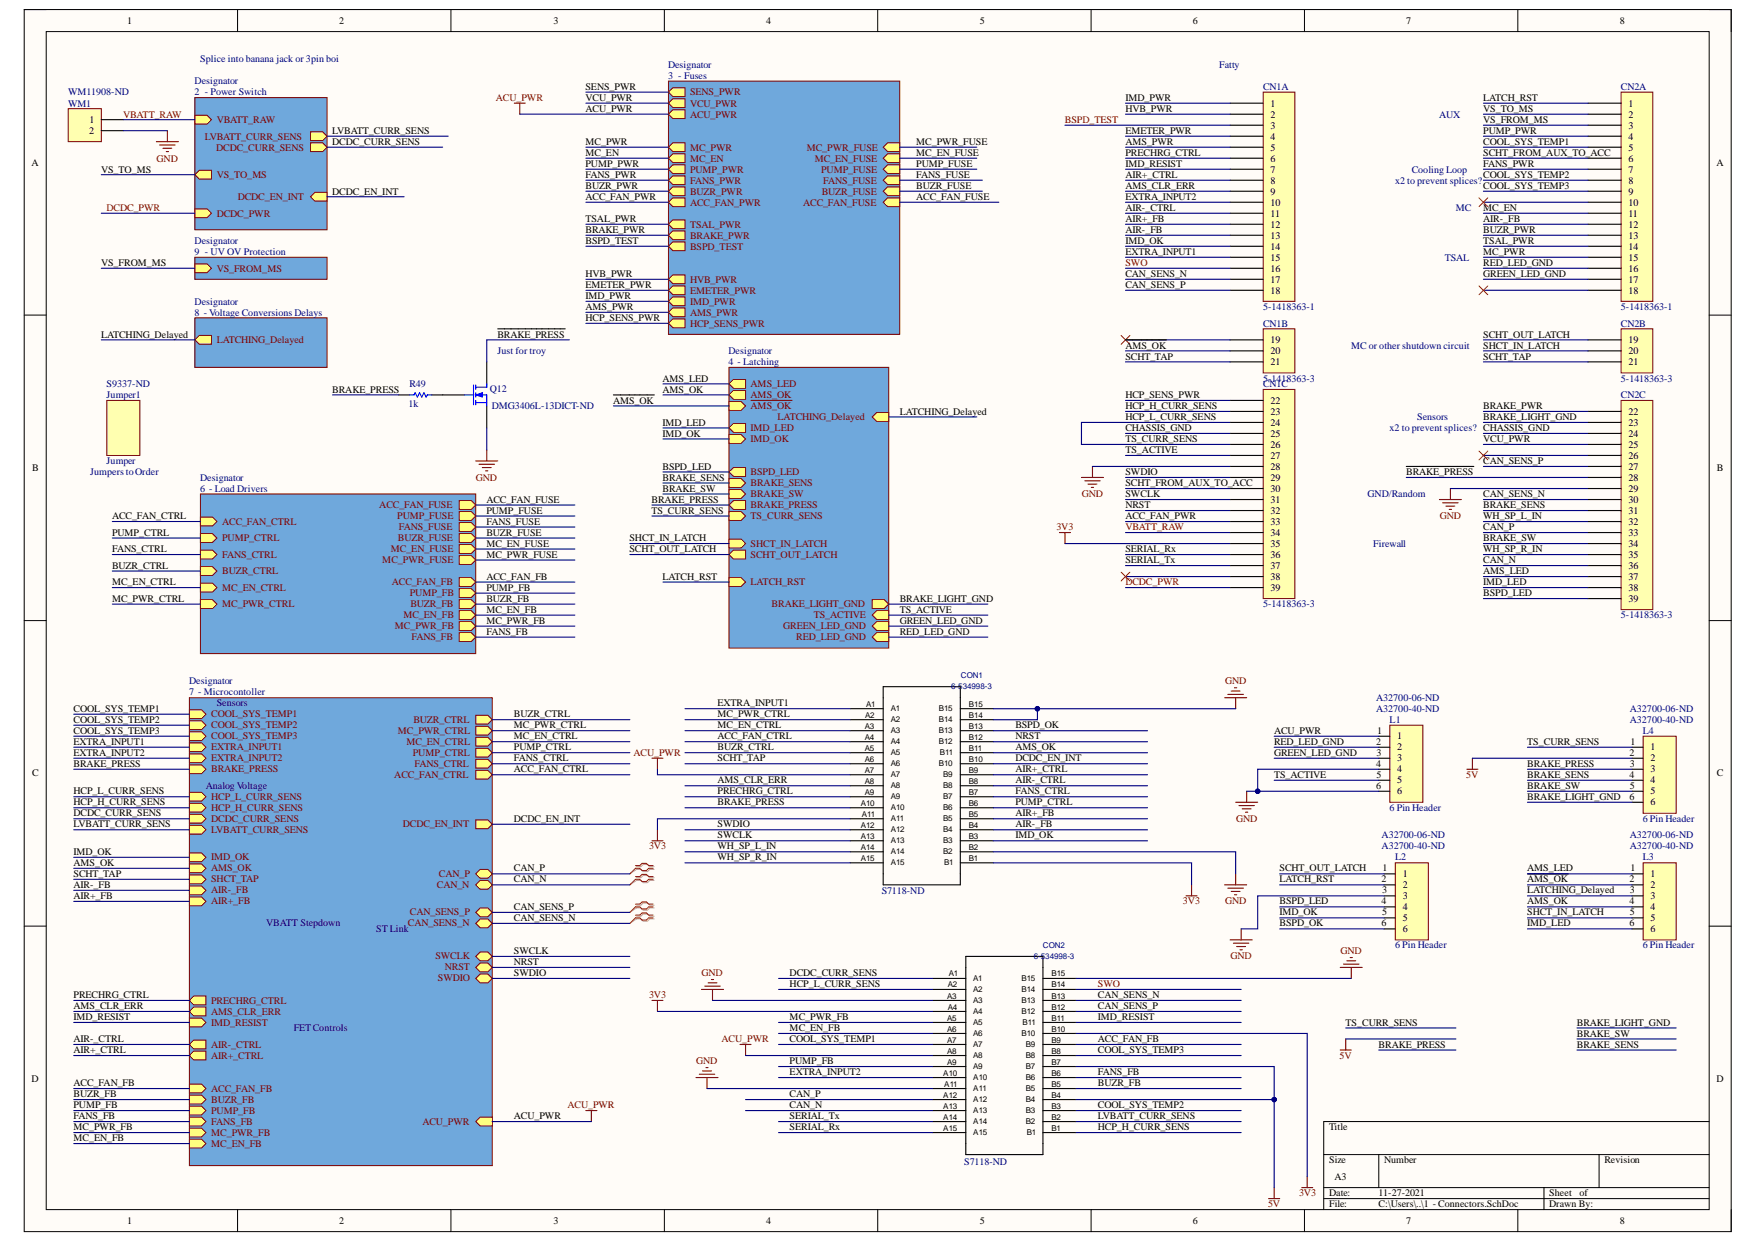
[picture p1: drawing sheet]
<svg xmlns="http://www.w3.org/2000/svg" width="297mm" height="210mm" viewBox="0 0 297 210" stroke-linecap="round" stroke-linejoin="round" font-family="sans-serif">
<defs><g id="words">
<g font-size="1.7">
<text x="21.5" y="4">1</text>
<text x="57.4" y="4">2</text>
<text x="93.6" y="4">3</text>
<text x="129.5" y="4">4</text>
<text x="165.6" y="4">5</text>
<text x="201.7" y="4">6</text>
<text x="237.7" y="4">7</text>
<text x="273.9" y="4">8</text>
<text x="99" y="17.1">VCU_PWR</text>
<text x="99" y="15.2">SENS_PWR</text>
<text x="190.3" y="17.1">IMD_PWR</text>
<text x="214.8" y="18">1</text>
<text x="250.8" y="17.1">LATCH_RST</text>
<text x="275.3" y="18">1</text>
<text x="15.1" y="22.7">2</text>
<text x="15.1" y="20.8">1</text>
<text x="56.2" y="22.7">LVBATT_CURR_SENS</text>
<text x="99" y="18.9">ACU_PWR</text>
<text x="190.3" y="22.7">EMETER_PWR</text>
<text x="190.3" y="18.9">HVB_PWR</text>
<text x="214.8" y="19.9">2</text>
<text x="214.8" y="21.7">3</text>
<text x="214.8" y="23.6">4</text>
<text x="250.8" y="20.8">VS_FROM_MS</text>
<text x="250.8" y="18.9">VS_TO_MS</text>
<text x="250.8" y="22.7">PUMP_PWR</text>
<text x="275.3" y="19.9">2</text>
<text x="275.3" y="21.7">3</text>
<text x="275.3" y="23.6">4</text>
<text x="5.3" y="28">A</text>
<text x="17.1" y="29.2">VS_TO_MS</text>
<text x="56.2" y="24.5">DCDC_CURR_SENS</text>
<text x="99" y="28.2">PUMP_PWR</text>
<text x="99" y="26.4">MC_EN</text>
<text x="99" y="24.5">MC_PWR</text>
<text x="154.9" y="24.5">MC_PWR_FUSE</text>
<text x="154.9" y="26.4">MC_EN_FUSE</text>
<text x="154.9" y="28.2">PUMP_FUSE</text>
<text x="190.3" y="24.5">AMS_PWR</text>
<text x="190.3" y="28.2">IMD_RESIST</text>
<text x="190.3" y="26.4">PRECHRG_CTRL</text>
<text x="214.8" y="25.4">5</text>
<text x="214.8" y="27.3">6</text>
<text x="214.8" y="29.2">7</text>
<text x="250.8" y="24.5">COOL_SYS_TEMP1</text>
<text x="250.8" y="26.4">SCHT_FROM_AUX_TO_ACC</text>
<text x="250.8" y="28.2">FANS_PWR</text>
<text x="275.3" y="25.4">5</text>
<text x="275.3" y="27.3">6</text>
<text x="275.3" y="29.2">7</text>
<text x="290.2" y="28">A</text>
<text x="56.2" y="32.9">DCDC_EN_INT</text>
<text x="99" y="32">BUZR_PWR</text>
<text x="99" y="30.1">FANS_PWR</text>
<text x="99" y="33.8">ACC_FAN_PWR</text>
<text x="154.9" y="30.1">FANS_FUSE</text>
<text x="154.9" y="32">BUZR_FUSE</text>
<text x="154.9" y="33.8">ACC_FAN_FUSE</text>
<text x="190.3" y="33.8">EXTRA_INPUT2</text>
<text x="190.3" y="30.1">AIR+_CTRL</text>
<text x="190.3" y="32">AMS_CLR_ERR</text>
<text x="190.3" y="35.7">AIR-_CTRL</text>
<text x="214.8" y="31">8</text>
<text x="214.8" y="32.9">9</text>
<text x="214.8" y="34.7">10</text>
<text x="250.8" y="32">COOL_SYS_TEMP3</text>
<text x="250.8" y="30.1">COOL_SYS_TEMP2</text>
<text x="250.8" y="35.7">MC_EN</text>
<text x="275.3" y="31">8</text>
<text x="275.3" y="32.9">9</text>
<text x="275.3" y="34.7">10</text>
<text x="99" y="39.4">BRAKE_PWR</text>
<text x="99" y="37.5">TSAL_PWR</text>
<text x="99" y="41.3">BSPD_TEST</text>
<text x="190.3" y="37.5">AIR+_FB</text>
<text x="190.3" y="39.4">AIR-_FB</text>
<text x="190.3" y="41.3">IMD_OK</text>
<text x="214.8" y="36.6">11</text>
<text x="214.8" y="38.5">12</text>
<text x="214.8" y="40.3">13</text>
<text x="250.8" y="37.5">AIR-_FB</text>
<text x="250.8" y="39.4">BUZR_PWR</text>
<text x="250.8" y="41.3">TSAL_PWR</text>
<text x="275.3" y="36.6">11</text>
<text x="275.3" y="38.5">12</text>
<text x="275.3" y="40.3">13</text>
<text x="17.1" y="45">VS_FROM_MS</text>
<text x="99" y="46.8">HVB_PWR</text>
<text x="190.3" y="46.8">CAN_SENS_N</text>
<text x="190.3" y="43.1">EXTRA_INPUT1</text>
<text x="214.8" y="42.2">14</text>
<text x="214.8" y="44">15</text>
<text x="214.8" y="45.9">16</text>
<text x="214.8" y="47.8">17</text>
<text x="250.8" y="46.8">GREEN_LED_GND</text>
<text x="250.8" y="45">RED_LED_GND</text>
<text x="250.8" y="43.1">MC_PWR</text>
<text x="275.3" y="42.2">14</text>
<text x="275.3" y="44">15</text>
<text x="275.3" y="45.9">16</text>
<text x="275.3" y="47.8">17</text>
<text x="99" y="50.6">IMD_PWR</text>
<text x="99" y="52.4">AMS_PWR</text>
<text x="99" y="48.7">EMETER_PWR</text>
<text x="190.3" y="48.7">CAN_SENS_P</text>
<text x="214.8" y="49.6">18</text>
<text x="275.3" y="49.6">18</text>
<text x="17.1" y="57.1">LATCHING_Delayed</text>
<text x="84.1" y="57.1">BRAKE_PRESS</text>
<text x="99" y="54.3">HCP_SENS_PWR</text>
<text x="190.3" y="58.9">AMS_OK</text>
<text x="214.8" y="58">19</text>
<text x="214.8" y="59.9">20</text>
<text x="250.8" y="57.1">SCHT_OUT_LATCH</text>
<text x="250.8" y="58.9">SHCT_IN_LATCH</text>
<text x="275.3" y="58">19</text>
<text x="275.3" y="59.9">20</text>
<text x="112" y="64.5">AMS_LED</text>
<text x="190.3" y="60.8">SCHT_TAP</text>
<text x="214.8" y="61.7">21</text>
<text x="250.8" y="60.8">SCHT_TAP</text>
<text x="275.3" y="61.7">21</text>
<text x="56.2" y="66.4">BRAKE_PRESS</text>
<text x="103.6" y="68.2">AMS_OK</text>
<text x="112" y="66.4">AMS_OK</text>
<text x="112" y="71.9">IMD_LED</text>
<text x="152.1" y="70.1">LATCHING_Delayed</text>
<text x="190.3" y="67.3">HCP_SENS_PWR</text>
<text x="190.3" y="69.2">HCP_H_CURR_SENS</text>
<text x="190.3" y="71">HCP_L_CURR_SENS</text>
<text x="214.8" y="68.2">22</text>
<text x="214.8" y="70.1">23</text>
<text x="214.8" y="71.9">24</text>
<text x="250.8" y="69.2">BRAKE_PWR</text>
<text x="250.8" y="71">BRAKE_LIGHT_GND</text>
<text x="275.3" y="70.1">22</text>
<text x="275.3" y="71.9">23</text>
<text x="112" y="73.8">IMD_OK</text>
<text x="190.3" y="76.6">TS_ACTIVE</text>
<text x="190.3" y="74.7">TS_CURR_SENS</text>
<text x="190.3" y="72.9">CHASSIS_GND</text>
<text x="214.8" y="73.8">25</text>
<text x="214.8" y="75.7">26</text>
<text x="214.8" y="77.5">27</text>
<text x="250.8" y="74.7">VCU_PWR</text>
<text x="275.3" y="73.8">24</text>
<text x="275.3" y="75.7">25</text>
<text x="275.3" y="77.5">26</text>
<text x="5.4" y="79.6">B</text>
<text x="112" y="79.4">BSPD_LED</text>
<text x="112" y="81.2">BRAKE_SENS</text>
<text x="112" y="83.1">BRAKE_SW</text>
<text x="190.3" y="82.2">SCHT_FROM_AUX_TO_ACC</text>
<text x="190.3" y="80.3">SWDIO</text>
<text x="214.8" y="79.4">28</text>
<text x="214.8" y="81.2">29</text>
<text x="214.8" y="83.1">30</text>
<text x="237.7" y="80.3">BRAKE_PRESS</text>
<text x="250.8" y="78.5">CAN_SENS_P</text>
<text x="275.3" y="79.4">27</text>
<text x="275.3" y="81.2">28</text>
<text x="275.3" y="83.1">29</text>
<text x="290.3" y="79.6">B</text>
<text x="19" y="87.8">ACC_FAN_CTRL</text>
<text x="82.2" y="85">ACC_FAN_FUSE</text>
<text x="82.2" y="86.8">PUMP_FUSE</text>
<text x="82.2" y="88.7">FANS_FUSE</text>
<text x="110.2" y="86.8">TS_CURR_SENS</text>
<text x="110.2" y="85">BRAKE_PRESS</text>
<text x="190.3" y="87.8">ACC_FAN_PWR</text>
<text x="190.3" y="84">SWCLK</text>
<text x="190.3" y="85.9">NRST</text>
<text x="214.8" y="85">31</text>
<text x="214.8" y="86.8">32</text>
<text x="214.8" y="88.7">33</text>
<text x="250.8" y="89.6">CAN_P</text>
<text x="250.8" y="85.9">BRAKE_SENS</text>
<text x="250.8" y="87.8">WH_SP_L_IN</text>
<text x="250.8" y="84">CAN_SENS_N</text>
<text x="275.3" y="85">30</text>
<text x="275.3" y="86.8">31</text>
<text x="275.3" y="88.7">32</text>
<text x="19" y="90.5">PUMP_CTRL</text>
<text x="19" y="93.3">FANS_CTRL</text>
<text x="82.2" y="90.5">BUZR_FUSE</text>
<text x="82.2" y="92.4">MC_EN_FUSE</text>
<text x="82.2" y="94.3">MC_PWR_FUSE</text>
<text x="106.4" y="93.3">SCHT_OUT_LATCH</text>
<text x="106.4" y="91.5">SHCT_IN_LATCH</text>
<text x="190.3" y="93.3">SERIAL_Rx</text>
<text x="190.3" y="95.2">SERIAL_Tx</text>
<text x="214.8" y="90.5">34</text>
<text x="214.8" y="92.4">35</text>
<text x="214.8" y="94.3">36</text>
<text x="250.8" y="95.2">CAN_N</text>
<text x="250.8" y="91.5">BRAKE_SW</text>
<text x="250.8" y="93.3">WH_SP_R_IN</text>
<text x="275.3" y="90.5">33</text>
<text x="275.3" y="92.4">34</text>
<text x="275.3" y="94.3">35</text>
<text x="19" y="96.1">BUZR_CTRL</text>
<text x="19" y="98.9">MC_EN_CTRL</text>
<text x="19" y="101.7">MC_PWR_CTRL</text>
<text x="82.2" y="99.8">PUMP_FB</text>
<text x="82.2" y="101.7">BUZR_FB</text>
<text x="82.2" y="98">ACC_FAN_FB</text>
<text x="112" y="98">LATCH_RST</text>
<text x="152.1" y="101.7">BRAKE_LIGHT_GND</text>
<text x="214.8" y="96.1">37</text>
<text x="214.8" y="98">38</text>
<text x="214.8" y="99.8">39</text>
<text x="250.8" y="97.1">AMS_LED</text>
<text x="250.8" y="98.9">IMD_LED</text>
<text x="250.8" y="100.8">BSPD_LED</text>
<text x="275.3" y="96.1">36</text>
<text x="275.3" y="98">37</text>
<text x="275.3" y="99.8">38</text>
<text x="275.3" y="101.7">39</text>
<text x="82.2" y="103.6">MC_EN_FB</text>
<text x="82.2" y="105.4">MC_PWR_FB</text>
<text x="82.2" y="107.3">FANS_FB</text>
<text x="152.1" y="103.6">TS_ACTIVE</text>
<text x="152.1" y="105.4">GREEN_LED_GND</text>
<text x="152.1" y="107.3">RED_LED_GND</text>
<text x="121.3" y="119.4">EXTRA_INPUT1</text>
<text x="12.4" y="120.3">COOL_SYS_TEMP1</text>
<text x="12.4" y="122.2">COOL_SYS_TEMP2</text>
<text x="12.4" y="124">COOL_SYS_TEMP3</text>
<text x="12.4" y="125.9">EXTRA_INPUT1</text>
<text x="86.9" y="121.2">BUZR_CTRL</text>
<text x="86.9" y="123.1">MC_PWR_CTRL</text>
<text x="86.9" y="125">MC_EN_CTRL</text>
<text x="121.3" y="125">ACC_FAN_CTRL</text>
<text x="121.3" y="123.1">MC_EN_CTRL</text>
<text x="121.3" y="121.2">MC_PWR_CTRL</text>
<text x="171.7" y="125">NRST</text>
<text x="171.7" y="123.1">BSPD_OK</text>
<text x="215.4" y="124">ACU_PWR</text>
<text x="215.4" y="125.9">RED_LED_GND</text>
<text x="232.7" y="125.9">2</text>
<text x="232.8" y="124">1</text>
<text x="236.2" y="125">1</text>
<text x="258.2" y="125.9">TS_CURR_SENS</text>
<text x="275.6" y="125.9">1</text>
<text x="5.4" y="131.2">C</text>
<text x="12.4" y="127.7">EXTRA_INPUT2</text>
<text x="12.4" y="129.6">BRAKE_PRESS</text>
<text x="86.9" y="126.8">PUMP_CTRL</text>
<text x="86.9" y="128.7">FANS_CTRL</text>
<text x="86.9" y="130.5">ACC_FAN_CTRL</text>
<text x="121.3" y="128.7">SCHT_TAP</text>
<text x="121.3" y="126.8">BUZR_CTRL</text>
<text x="171.7" y="130.5">AIR+_CTRL</text>
<text x="171.7" y="128.7">DCDC_EN_INT</text>
<text x="171.7" y="126.8">AMS_OK</text>
<text x="215.4" y="127.7">GREEN_LED_GND</text>
<text x="215.4" y="131.5">TS_ACTIVE</text>
<text x="232.7" y="129.6">4</text>
<text x="232.7" y="127.7">3</text>
<text x="232.7" y="131.5">5</text>
<text x="236.2" y="126.8">2</text>
<text x="236.2" y="128.7">3</text>
<text x="236.2" y="130.5">4</text>
<text x="258.2" y="129.6">BRAKE_PRESS</text>
<text x="258.2" y="131.5">BRAKE_SENS</text>
<text x="275.5" y="127.7">2</text>
<text x="275.5" y="131.5">4</text>
<text x="275.5" y="129.6">3</text>
<text x="279" y="126.8">1</text>
<text x="279" y="128.7">2</text>
<text x="279" y="130.5">3</text>
<text x="290.3" y="131.2">C</text>
<text x="12.4" y="134.3">HCP_L_CURR_SENS</text>
<text x="12.4" y="136.1">HCP_H_CURR_SENS</text>
<text x="12.4" y="138">DCDC_CURR_SENS</text>
<text x="121.3" y="136.1">BRAKE_PRESS</text>
<text x="121.3" y="132.4">AMS_CLR_ERR</text>
<text x="121.3" y="134.3">PRECHRG_CTRL</text>
<text x="171.7" y="132.4">AIR-_CTRL</text>
<text x="171.7" y="134.3">FANS_CTRL</text>
<text x="171.7" y="136.1">PUMP_CTRL</text>
<text x="171.7" y="138">AIR+_FB</text>
<text x="232.7" y="133.3">6</text>
<text x="236.2" y="132.4">5</text>
<text x="236.2" y="134.3">6</text>
<text x="258.2" y="135.2">BRAKE_LIGHT_GND</text>
<text x="258.2" y="133.3">BRAKE_SW</text>
<text x="275.5" y="135.2">6</text>
<text x="275.5" y="133.3">5</text>
<text x="279" y="132.4">4</text>
<text x="279" y="134.3">5</text>
<text x="279" y="136.1">6</text>
<text x="12.4" y="139.8">LVBATT_CURR_SENS</text>
<text x="86.9" y="138.9">DCDC_EN_INT</text>
<text x="121.3" y="141.7">SWCLK</text>
<text x="121.3" y="139.8">SWDIO</text>
<text x="121.3" y="143.6">WH_SP_L_IN</text>
<text x="171.7" y="139.8">AIR-_FB</text>
<text x="171.7" y="141.7">IMD_OK</text>
<text x="12.4" y="144.5">IMD_OK</text>
<text x="12.4" y="146.3">AMS_OK</text>
<text x="12.4" y="148.2">SCHT_TAP</text>
<text x="86.9" y="147.3">CAN_P</text>
<text x="86.9" y="149.1">CAN_N</text>
<text x="121.3" y="145.4">WH_SP_R_IN</text>
<text x="216.3" y="147.3">SCHT_OUT_LATCH</text>
<text x="216.3" y="149.1">LATCH_RST</text>
<text x="233.6" y="149.1">2</text>
<text x="233.8" y="147.3">1</text>
<text x="237.1" y="148.2">1</text>
<text x="258.2" y="147.3">AMS_LED</text>
<text x="258.2" y="149.1">AMS_OK</text>
<text x="275.5" y="149.1">2</text>
<text x="275.6" y="147.3">1</text>
<text x="279" y="148.2">1</text>
<text x="12.4" y="150.1">AIR-_FB</text>
<text x="12.4" y="151.9">AIR+_FB</text>
<text x="86.9" y="153.8">CAN_SENS_P</text>
<text x="86.9" y="155.6">CAN_SENS_N</text>
<text x="216.3" y="154.7">IMD_OK</text>
<text x="216.3" y="152.9">BSPD_LED</text>
<text x="233.6" y="152.9">4</text>
<text x="233.7" y="151">3</text>
<text x="233.7" y="154.7">5</text>
<text x="237.1" y="150.1">2</text>
<text x="237.1" y="151.9">3</text>
<text x="237.1" y="153.8">4</text>
<text x="237.1" y="155.6">5</text>
<text x="258.2" y="151">LATCHING_Delayed</text>
<text x="258.2" y="154.7">SHCT_IN_LATCH</text>
<text x="258.2" y="152.9">AMS_OK</text>
<text x="275.5" y="152.9">4</text>
<text x="275.5" y="151">3</text>
<text x="275.5" y="154.7">5</text>
<text x="279" y="150.1">2</text>
<text x="279" y="151.9">3</text>
<text x="279" y="153.8">4</text>
<text x="279" y="155.6">5</text>
<text x="86.9" y="161.2">SWCLK</text>
<text x="216.3" y="156.6">BSPD_OK</text>
<text x="233.6" y="156.6">6</text>
<text x="237.1" y="157.5">6</text>
<text x="258.2" y="156.6">IMD_LED</text>
<text x="275.5" y="156.6">6</text>
<text x="279" y="157.5">6</text>
<text x="86.9" y="163.1">NRST</text>
<text x="86.9" y="164.9">SWDIO</text>
<text x="133.5" y="164.9">DCDC_CURR_SENS</text>
<text x="133.5" y="166.8">HCP_L_CURR_SENS</text>
<text x="12.4" y="168.7">PRECHRG_CTRL</text>
<text x="12.4" y="170.5">AMS_CLR_ERR</text>
<text x="12.4" y="172.4">IMD_RESIST</text>
<text x="133.5" y="172.4">MC_PWR_FB</text>
<text x="185.6" y="172.4">IMD_RESIST</text>
<text x="185.6" y="170.5">CAN_SENS_P</text>
<text x="185.6" y="168.7">CAN_SENS_N</text>
<text x="227.5" y="173.3">TS_CURR_SENS</text>
<text x="266.6" y="173.3">BRAKE_LIGHT_GND</text>
<text x="12.4" y="176.1">AIR-_CTRL</text>
<text x="12.4" y="178">AIR+_CTRL</text>
<text x="133.5" y="179.8">PUMP_FB</text>
<text x="133.5" y="176.1">COOL_SYS_TEMP1</text>
<text x="133.5" y="174.2">MC_EN_FB</text>
<text x="185.6" y="178">COOL_SYS_TEMP3</text>
<text x="185.6" y="176.1">ACC_FAN_FB</text>
<text x="233.1" y="177">BRAKE_PRESS</text>
<text x="266.6" y="175.2">BRAKE_SW</text>
<text x="266.6" y="177">BRAKE_SENS</text>
<text x="5.3" y="182.9">D</text>
<text x="12.4" y="185.4">BUZR_FB</text>
<text x="12.4" y="183.5">ACC_FAN_FB</text>
<text x="133.5" y="185.4">CAN_P</text>
<text x="133.5" y="181.7">EXTRA_INPUT2</text>
<text x="185.6" y="183.5">BUZR_FB</text>
<text x="185.6" y="181.7">FANS_FB</text>
<text x="290.2" y="182.9">D</text>
<text x="12.4" y="187.3">PUMP_FB</text>
<text x="12.4" y="189.1">FANS_FB</text>
<text x="12.4" y="191">MC_PWR_FB</text>
<text x="86.9" y="189.1">ACU_PWR</text>
<text x="133.5" y="187.3">CAN_N</text>
<text x="133.5" y="189.1">SERIAL_Tx</text>
<text x="133.5" y="191">SERIAL_Rx</text>
<text x="185.6" y="189.1">LVBATT_CURR_SENS</text>
<text x="185.6" y="187.3">COOL_SYS_TEMP2</text>
<text x="185.6" y="191">HCP_H_CURR_SENS</text>
<text x="224.7" y="191">Title</text>
<text x="12.4" y="192.8">MC_EN_FB</text>
<text x="224.7" y="196.6">Size</text>
<text x="234" y="196.6">Number</text>
<text x="271.2" y="196.6">Revision</text>
<text x="224.7" y="202.1">Date:</text>
<text x="225.6" y="199.4">A3</text>
<text x="233.1" y="202.1">11-27-2021</text>
<text x="261.9" y="202.1">Sheet</text>
<text x="267" y="202.1">of</text>
<text x="21.5" y="206.8">1</text>
<text x="57.4" y="206.8">2</text>
<text x="93.6" y="206.8">3</text>
<text x="129.5" y="206.8">4</text>
<text x="165.6" y="206.8">5</text>
<text x="201.7" y="206.8">6</text>
<text x="224.7" y="204">File:</text>
<text x="233.1" y="204">C:\Users\..\1 - Connectors.SchDoc</text>
<text x="237.7" y="206.8">7</text>
<text x="261.9" y="204">Drawn By:</text>
<text x="273.9" y="206.8">8</text>
</g>
<g font-size="1.7" fill="#000080">
<text x="33.8" y="10.6">Splice into banana jack or 3pin boi</text>
<text x="112.9" y="11.5">Designator</text>
<text x="206.1" y="11.5">Fatty</text>
<text x="11.5" y="16.1">WM11908-ND</text>
<text x="11.5" y="18">WM1</text>
<text x="32.9" y="14.3">Designator</text>
<text x="32.9" y="16.1">2 - Power Switch</text>
<text x="112.9" y="13.3">3 - Fuses</text>
<text x="213.5" y="15.2">CN1A</text>
<text x="274" y="15.2">CN2A</text>
<text x="243.3" y="19.9">AUX</text>
<text x="238.7" y="29.2">Cooling Loop</text>
<text x="235.9" y="31">x2 to prevent splices?</text>
<text x="246.1" y="35.7">MC</text>
<text x="32.9" y="41.3">Designator</text>
<text x="32.9" y="43.1">9 - UV OV Protection</text>
<text x="244.2" y="44">TSAL</text>
<text x="32.9" y="51.5">Designator</text>
<text x="32.9" y="53.3">8 - Voltage Conversions Delays</text>
<text x="213.5" y="52.4">5-1418363-1</text>
<text x="274" y="52.4">5-1418363-1</text>
<text x="84.1" y="59.9">Just for troy</text>
<text x="123.2" y="59.9">Designator</text>
<text x="213.5" y="55.2">CN1B</text>
<text x="228.4" y="58.9">MC or other shutdown circuit</text>
<text x="274" y="55.2">CN2B</text>
<text x="18" y="65.4">S9337-ND</text>
<text x="69.2" y="65.4">R49</text>
<text x="123.2" y="61.7">4 - Latching</text>
<text x="213.5" y="64.5">5-1418363-3</text>
<text x="213.5" y="65.4">CN1C</text>
<text x="274" y="64.5">5-1418363-3</text>
<text x="18" y="67.3">Jumper1</text>
<text x="69" y="68.7">1k</text>
<text x="82.8" y="66.2">Q12</text>
<text x="83.2" y="69.2">DMG3406L-13DICT-ND</text>
<text x="239.6" y="71">Sensors</text>
<text x="274" y="67.3">CN2C</text>
<text x="234.9" y="72.9">x2 to prevent splices? CHASSIS_GND</text>
<text x="15.2" y="80.3">JumperstoOrder</text>
<text x="18" y="78.5">Jumper</text>
<text x="33.8" y="81.2">Designator</text>
<text x="33.8" y="83.1">6 - Load Drivers</text>
<text x="231.2" y="84">GND/Random</text>
<text x="232.1" y="92.4">Firewall</text>
<text x="213.5" y="102.6">5-1418363-3</text>
<text x="274" y="104.5">5-1418363-3</text>
<text x="32" y="115.7">Designator</text>
<text x="32" y="117.5">7 - Microcontoller</text>
<text x="36.6" y="119.4">Sensors</text>
<text x="232.7" y="118.4">A32700-06-ND</text>
<text x="232.7" y="120.3">A32700-40-ND</text>
<text x="234.9" y="122.2">L1</text>
<text x="275.5" y="122.2">A32700-40-ND</text>
<text x="275.5" y="120.3">A32700-06-ND</text>
<text x="277.7" y="124">L4</text>
<text x="34.8" y="133.3">Analog Voltage</text>
<text x="234.9" y="137">6 Pin Header</text>
<text x="233.6" y="143.6">A32700-40-ND</text>
<text x="233.6" y="141.7">A32700-06-ND</text>
<text x="275.5" y="143.6">A32700-40-ND</text>
<text x="275.5" y="141.7">A32700-06-ND</text>
<text x="277.7" y="138.9">6 Pin Header</text>
<text x="235.9" y="145.4">L2</text>
<text x="277.7" y="145.4">L3</text>
<text x="149.1" y="151.2">S7118-ND</text>
<text x="45" y="156.6">VBATT Stepdown</text>
<text x="63.6" y="157.5">ST Link</text>
<text x="235.9" y="160.3">6 Pin Header</text>
<text x="277.7" y="160.3">6 Pin Header</text>
<text x="49.7" y="174.2">FETControls</text>
<text x="163" y="196.8">S7118-ND</text>
</g>
<g font-size="1.7" fill="#800000">
<text x="83.8" y="17.1">ACU_PWR</text>
<text x="116.7" y="16.1">SENS_PWR</text>
<text x="116.7" y="18">VCU_PWR</text>
<text x="20.8" y="19.9">VBATT_RAW</text>
<text x="34.6" y="23.6">LVBATT_CURR_SENS</text>
<text x="36.6" y="20.8">VBATT_RAW</text>
<text x="116.7" y="19.9">ACU_PWR</text>
<text x="180" y="20.8">BSPD_TEST</text>
<text x="26.5" y="27.3">GND</text>
<text x="36.5" y="25.4">DCDC_CURR_SENS</text>
<text x="116.7" y="25.4">MC_PWR</text>
<text x="116.7" y="27.3">MC_EN</text>
<text x="116.7" y="29.2">PUMP_PWR</text>
<text x="136.4" y="25.4">MC_PWR_FUSE</text>
<text x="137.7" y="27.3">MC_EN_FUSE</text>
<text x="138.8" y="29.2">PUMP_FUSE</text>
<text x="18" y="35.7">DCDC_PWR</text>
<text x="36.6" y="30.1">VS_TO_MS</text>
<text x="40.2" y="33.8">DCDC_EN_INT</text>
<text x="116.7" y="31">FANS_PWR</text>
<text x="116.7" y="32.9">BUZR_PWR</text>
<text x="116.7" y="34.7">ACC_FAN_PWR</text>
<text x="135.8" y="34.7">ACC_FAN_FUSE</text>
<text x="138.9" y="32.9">BUZR_FUSE</text>
<text x="139.2" y="31">FANS_FUSE</text>
<text x="36.6" y="36.6">DCDC_PWR</text>
<text x="116.7" y="38.5">TSAL_PWR</text>
<text x="116.7" y="40.3">BRAKE_PWR</text>
<text x="36.6" y="45.9">VS_FROM_MS</text>
<text x="116.7" y="47.8">HVB_PWR</text>
<text x="116.7" y="42.2">BSPD_TEST</text>
<text x="190.3" y="45">SWO</text>
<text x="116.7" y="51.5">IMD_PWR</text>
<text x="116.7" y="53.3">AMS_PWR</text>
<text x="116.7" y="49.6">EMETER_PWR</text>
<text x="36.6" y="58">LATCHING_Delayed</text>
<text x="116.7" y="55.2">HCP_SENS_PWR</text>
<text x="126.9" y="65.4">AMS_LED</text>
<text x="126.9" y="67.3">AMS_OK</text>
<text x="126.9" y="69.2">AMS_OK</text>
<text x="131.5" y="71">LATCHING_Delayed</text>
<text x="126.9" y="72.9">IMD_LED</text>
<text x="126.9" y="74.7">IMD_OK</text>
<text x="80.5" y="81.2">GND</text>
<text x="126.9" y="80.3">BSPD_LED</text>
<text x="126.9" y="82.2">BRAKE_SENS</text>
<text x="37.6" y="88.7">ACC_FAN_CTRL</text>
<text x="64.1" y="85.9">ACC_FAN_FUSE</text>
<text x="67.2" y="87.8">PUMP_FUSE</text>
<text x="67.4" y="89.6">FANS_FUSE</text>
<text x="126.9" y="85.9">BRAKE_PRESS</text>
<text x="126.9" y="87.8">TS_CURR_SENS</text>
<text x="126.9" y="84">BRAKE_SW</text>
<text x="178.6" y="89.6">3V3</text>
<text x="182.9" y="84">GND</text>
<text x="190.3" y="89.6">VBATT_RAW</text>
<text x="243.4" y="87.8">GND</text>
<text x="37.6" y="91.5">PUMP_CTRL</text>
<text x="37.6" y="94.3">FANS_CTRL</text>
<text x="64.6" y="95.2">MC_PWR_FUSE</text>
<text x="66.1" y="93.3">MC_EN_FUSE</text>
<text x="67.3" y="91.5">BUZR_FUSE</text>
<text x="126.9" y="92.4">SHCT_IN_LATCH</text>
<text x="126.9" y="94.3">SCHT_OUT_LATCH</text>
<text x="37.6" y="97.1">BUZR_CTRL</text>
<text x="37.6" y="99.8">MC_EN_CTRL</text>
<text x="66.2" y="98.9">ACC_FAN_FB</text>
<text x="69.3" y="100.8">PUMP_FB</text>
<text x="126.9" y="98.9">LATCH_RST</text>
<text x="190.3" y="98.9">DCDC_PWR</text>
<text x="37.6" y="102.6">MC_PWR_CTRL</text>
<text x="66.7" y="106.4">MC_PWR_FB</text>
<text x="68.2" y="104.5">MC_EN_FB</text>
<text x="69.4" y="102.6">BUZR_FB</text>
<text x="130.5" y="102.6">BRAKE_LIGHT_GND</text>
<text x="132.4" y="106.4">GREEN_LED_GND</text>
<text x="137.6" y="104.5">TS_ACTIVE</text>
<text x="69.5" y="108.2">FANS_FB</text>
<text x="134.6" y="108.2">RED_LED_GND</text>
<text x="207.1" y="115.7">GND</text>
<text x="35.7" y="121.2">COOL_SYS_TEMP1</text>
<text x="35.7" y="123.1">COOL_SYS_TEMP2</text>
<text x="35.7" y="125">COOL_SYS_TEMP3</text>
<text x="67.3" y="124">MC_PWR_CTRL</text>
<text x="68.7" y="125.9">MC_EN_CTRL</text>
<text x="69.9" y="122.2">BUZR_CTRL</text>
<text x="35.7" y="126.8">EXTRA_INPUT1</text>
<text x="35.7" y="128.7">EXTRA_INPUT2</text>
<text x="35.7" y="130.5">BRAKE_PRESS</text>
<text x="66.7" y="131.5">ACC_FAN_CTRL</text>
<text x="69.8" y="127.7">PUMP_CTRL</text>
<text x="70" y="129.6">FANS_CTRL</text>
<text x="107.1" y="127.7">ACU_PWR</text>
<text x="247.9" y="131.5">5V</text>
<text x="35.7" y="135.2">HCP_L_CURR_SENS</text>
<text x="35.7" y="137">HCP_H_CURR_SENS</text>
<text x="35.7" y="140.8">LVBATT_CURR_SENS</text>
<text x="35.7" y="138.9">DCDC_CURR_SENS</text>
<text x="68.1" y="139.8">DCDC_EN_INT</text>
<text x="109.7" y="143.6">3V3</text>
<text x="209" y="138.9">GND</text>
<text x="35.7" y="145.4">IMD_OK</text>
<text x="35.7" y="147.3">AMS_OK</text>
<text x="35.7" y="149.1">SHCT_TAP</text>
<text x="74.2" y="148.2">CAN_P</text>
<text x="35.7" y="151">AIR-_FB</text>
<text x="35.7" y="152.9">AIR+_FB</text>
<text x="69.3" y="154.7">CAN_SENS_P</text>
<text x="73.9" y="150.1">CAN_N</text>
<text x="200" y="152.9">3V3</text>
<text x="207.1" y="152.9">GND</text>
<text x="68.9" y="156.6">CAN_SENS_N</text>
<text x="226.6" y="161.2">GND</text>
<text x="73.6" y="162.2">SWCLK</text>
<text x="74" y="165.9">SWDIO</text>
<text x="75.2" y="164">NRST</text>
<text x="118.6" y="164.9">GND</text>
<text x="185.6" y="166.8">SWO</text>
<text x="208" y="162.2">GND</text>
<text x="35.7" y="169.6">PRECHRG_CTRL</text>
<text x="35.7" y="173.3">IMD_RESIST</text>
<text x="35.7" y="171.5">AMS_CLR_ERR</text>
<text x="109.7" y="168.7">3V3</text>
<text x="35.7" y="177">AIR-_CTRL</text>
<text x="35.7" y="178.9">AIR+_CTRL</text>
<text x="117.7" y="179.8">GND</text>
<text x="122" y="176.1">ACU_PWR</text>
<text x="226.5" y="178.9">5V</text>
<text x="35.7" y="184.5">ACC_FAN_FB</text>
<text x="35.7" y="188.2">PUMP_FB</text>
<text x="35.7" y="190.1">FANS_FB</text>
<text x="35.7" y="191.9">MC_PWR_FB</text>
<text x="35.7" y="186.3">BUZR_FB</text>
<text x="71.4" y="190.1">ACU_PWR</text>
<text x="95.9" y="187.3">ACU_PWR</text>
<text x="35.7" y="193.8">MC_EN_FB</text>
<text x="219.6" y="202.1">3V3</text>
<text x="214.4" y="204">5V</text>
</g>
<g font-size="1.4">
<text x="146.4" y="119.5">A1</text>
<text x="163.8" y="119.5">B15</text>
<text x="146.2" y="125">A4</text>
<text x="146.2" y="123.2">A3</text>
<text x="146.3" y="121.3">A2</text>
<text x="150.6" y="125.8">A4</text>
<text x="150.6" y="123.9">A3</text>
<text x="150.6" y="122.1">A2</text>
<text x="150.6" y="120.2">A1</text>
<text x="158.7" y="123.9">B13</text>
<text x="158.7" y="125.8">B12</text>
<text x="158.7" y="122.1">B14</text>
<text x="158.7" y="120.2">B15</text>
<text x="163.8" y="123.2">B13</text>
<text x="163.8" y="125">B12</text>
<text x="163.8" y="121.3">B14</text>
<text x="146.2" y="130.6">A7</text>
<text x="146.2" y="128.8">A6</text>
<text x="146.2" y="126.9">A5</text>
<text x="150.6" y="131.4">A7</text>
<text x="150.6" y="129.5">A6</text>
<text x="150.6" y="127.7">A5</text>
<text x="158.7" y="129.5">B10</text>
<text x="158.9" y="127.7">B11</text>
<text x="159.5" y="131.4">B9</text>
<text x="163.8" y="126.9">B11</text>
<text x="163.8" y="128.8">B10</text>
<text x="163.8" y="130.6">B9</text>
<text x="145.5" y="136.2">A10</text>
<text x="146.2" y="134.3">A9</text>
<text x="146.2" y="132.5">A8</text>
<text x="150.6" y="137">A10</text>
<text x="150.6" y="135.1">A9</text>
<text x="150.6" y="133.2">A8</text>
<text x="159.5" y="133.2">B8</text>
<text x="159.5" y="135.1">B7</text>
<text x="159.5" y="137">B6</text>
<text x="163.8" y="132.5">B8</text>
<text x="163.8" y="134.3">B7</text>
<text x="163.8" y="136.2">B6</text>
<text x="145.5" y="141.8">A13</text>
<text x="145.5" y="139.9">A12</text>
<text x="145.5" y="143.6">A14</text>
<text x="145.7" y="138.1">A11</text>
<text x="150.6" y="142.5">A13</text>
<text x="150.6" y="140.7">A12</text>
<text x="150.6" y="138.8">A11</text>
<text x="159.5" y="138.8">B5</text>
<text x="159.5" y="140.7">B4</text>
<text x="159.5" y="142.5">B3</text>
<text x="163.8" y="138.1">B5</text>
<text x="163.8" y="139.9">B4</text>
<text x="163.8" y="141.8">B3</text>
<text x="163.8" y="143.6">B2</text>
<text x="145.5" y="145.5">A15</text>
<text x="150.6" y="144.4">A14</text>
<text x="150.6" y="146.3">A15</text>
<text x="159.5" y="144.4">B2</text>
<text x="159.6" y="146.3">B1</text>
<text x="163.8" y="145.5">B1</text>
<text x="160.2" y="166.9">A2</text>
<text x="160.4" y="165">A1</text>
<text x="164.5" y="167.7">A2</text>
<text x="164.5" y="165.8">A1</text>
<text x="172.7" y="167.7">B14</text>
<text x="172.7" y="165.8">B15</text>
<text x="177.7" y="166.9">B14</text>
<text x="177.7" y="165">B15</text>
<text x="160.1" y="172.5">A5</text>
<text x="160.1" y="168.8">A3</text>
<text x="160.2" y="170.6">A4</text>
<text x="164.5" y="173.2">A5</text>
<text x="164.5" y="171.4">A4</text>
<text x="164.5" y="169.5">A3</text>
<text x="172.7" y="169.5">B13</text>
<text x="172.7" y="171.4">B12</text>
<text x="172.8" y="173.2">B11</text>
<text x="177.7" y="168.8">B13</text>
<text x="177.7" y="170.6">B12</text>
<text x="177.7" y="172.5">B11</text>
<text x="160.1" y="179.9">A9</text>
<text x="160.1" y="178.1">A8</text>
<text x="160.1" y="176.2">A7</text>
<text x="160.1" y="174.3">A6</text>
<text x="164.5" y="178.8">A8</text>
<text x="164.5" y="177">A7</text>
<text x="164.5" y="175.1">A6</text>
<text x="172.7" y="175.1">B10</text>
<text x="173.4" y="177">B9</text>
<text x="173.4" y="178.8">B8</text>
<text x="177.7" y="174.3">B10</text>
<text x="177.7" y="176.2">B9</text>
<text x="177.7" y="178.1">B8</text>
<text x="177.7" y="179.9">B7</text>
<text x="159.5" y="185.5">A12</text>
<text x="159.5" y="181.8">A10</text>
<text x="159.6" y="183.6">A11</text>
<text x="164.5" y="184.4">A11</text>
<text x="164.5" y="182.5">A10</text>
<text x="164.5" y="180.7">A9</text>
<text x="173.4" y="180.7">B7</text>
<text x="173.4" y="182.5">B6</text>
<text x="173.4" y="184.4">B5</text>
<text x="177.7" y="181.8">B6</text>
<text x="177.7" y="183.6">B5</text>
<text x="177.7" y="185.5">B4</text>
<text x="159.5" y="187.4">A13</text>
<text x="159.5" y="189.2">A14</text>
<text x="159.5" y="191.1">A15</text>
<text x="164.5" y="188.1">A13</text>
<text x="164.5" y="186.3">A12</text>
<text x="164.5" y="190">A14</text>
<text x="164.5" y="191.8">A15</text>
<text x="173.4" y="186.3">B4</text>
<text x="173.4" y="188.1">B3</text>
<text x="173.4" y="190">B2</text>
<text x="173.6" y="191.8">B1</text>
<text x="177.7" y="187.4">B3</text>
<text x="177.7" y="189.2">B2</text>
<text x="177.7" y="191.1">B1</text>
</g>
<g font-size="1.4" fill="#000080">
<text x="160.8" y="116.5">6-534998-3</text>
<text x="162.4" y="114.6">CON1</text>
<text x="176.3" y="160.2">CON2</text>
<text x="174.8" y="162.1">6-534998-3</text>
</g>
</g></defs>
<path d="M4.1 1.6h288.6v206.6h-288.6z" fill-rule="evenodd" fill="#fffcf8"/>
<path d="M4.1 1.6h288.6v206.6h-288.6z" fill="none" stroke="#000" stroke-width=".17"/>
<path d="M7.8 5.3h281.2v199.1h-281.2z" fill-rule="evenodd" fill="#fffcf8"/>
<g fill="none" stroke="#000" stroke-width=".17">
<path d="M4.1 1.6h3.7M7.8 5.3h281.2v199.1h-281.2zM40.2 1.6v3.7M76.2 1.6v3.7M112.3 1.6v3.7M148.4 1.6v3.7M184.5 1.6v3.7M220.5 1.6v3.7M256.6 1.6v3.7M289 1.6h3.7v3.7M4.1 53.3h3.7M289 53.3h3.7"/>
<path d="M4.1 104.9h3.7M289 104.9h3.7M4.1 156.5h3.7M289 156.5h3.7M223.8 195.1h65.2M233.1 195.1v5.6M270.3 195.1v5.6M289 189.5h-65.2v14.9M40.2 204.4v3.8M76.2 204.4v3.8M112.3 204.4v3.8M148.4 204.4v3.8"/>
<path d="M184.5 204.4v3.8M220.5 204.4v3.8M223.8 200.7h65.2M223.8 202.6h65.2M256.6 204.4v3.8M261 200.7v3.7M292.7 204.4v3.8"/>
</g>
<path d="M33 16.5h22.3v22.3h-22.3z" fill-rule="evenodd" fill="#6fa8dc"/>
<path d="M33 16.5h22.3v22.3h-22.3z" fill="none" stroke="#800000" stroke-width=".17"/>
<path d="M33 19.5h2l.7 .7-.7 .8h-2z" fill-rule="evenodd" fill="#ffff80"/>
<path d="M33 19.5h2l.7 .7-.7 .8h-2z" fill="none" stroke="#800000" stroke-width=".17"/>
<path d="M33 29.5l.7-.7h2v1.5h-2z" fill-rule="evenodd" fill="#ffff80"/>
<path d="M33 29.5l.7-.7h2v1.5h-2z" fill="none" stroke="#800000" stroke-width=".17"/>
<path d="M52.5 22.3h2l.8 .7-.8 .8h-2z" fill-rule="evenodd" fill="#ffff80"/>
<path d="M52.5 22.3h2l.8 .7-.8 .8h-2z" fill="none" stroke="#800000" stroke-width=".17"/>
<path d="M52.5 24.1h2l.8 .8-.8 .7h-2z" fill-rule="evenodd" fill="#ffff80"/>
<path d="M52.5 24.1h2l.8 .8-.8 .7h-2z" fill="none" stroke="#800000" stroke-width=".17"/>
<path d="M33 35.3h2l.7 .7-.7 .8h-2z" fill-rule="evenodd" fill="#ffff80"/>
<path d="M33 35.3h2l.7 .7-.7 .8h-2z" fill="none" stroke="#800000" stroke-width=".17"/>
<path d="M52.5 33.3l.7-.8h2.1v1.5h-2.1z" fill-rule="evenodd" fill="#ffff80"/>
<path d="M52.5 33.3l.7-.8h2.1v1.5h-2.1z" fill="none" stroke="#800000" stroke-width=".17"/>
<path d="M113 13.7h39.1v42.8h-39.1z" fill-rule="evenodd" fill="#6fa8dc"/>
<path d="M113 13.7h39.1v42.8h-39.1z" fill="none" stroke="#800000" stroke-width=".17"/>
<path d="M113 15.6l.8-.8h2v1.5h-2z" fill-rule="evenodd" fill="#ffff80"/>
<path d="M113 15.6l.8-.8h2v1.5h-2z" fill="none" stroke="#800000" stroke-width=".17"/>
<path d="M113 17.4l.8-.7h2v1.5h-2z" fill-rule="evenodd" fill="#ffff80"/>
<path d="M113 17.4l.8-.7h2v1.5h-2z" fill="none" stroke="#800000" stroke-width=".17"/>
<path d="M113 24.9l.8-.8h2v1.5h-2z" fill-rule="evenodd" fill="#ffff80"/>
<path d="M113 24.9l.8-.8h2v1.5h-2z" fill="none" stroke="#800000" stroke-width=".17"/>
<path d="M113 26.7l.8-.7h2v1.5h-2z" fill-rule="evenodd" fill="#ffff80"/>
<path d="M113 26.7l.8-.7h2v1.5h-2z" fill="none" stroke="#800000" stroke-width=".17"/>
<path d="M113 28.6l.8-.8h2v1.5h-2z" fill-rule="evenodd" fill="#ffff80"/>
<path d="M113 28.6l.8-.8h2v1.5h-2z" fill="none" stroke="#800000" stroke-width=".17"/>
<path d="M113 30.5l.8-.8h2v1.5h-2z" fill-rule="evenodd" fill="#ffff80"/>
<path d="M113 30.5l.8-.8h2v1.5h-2z" fill="none" stroke="#800000" stroke-width=".17"/>
<path d="M113 32.3l.8-.7h2v1.5h-2z" fill-rule="evenodd" fill="#ffff80"/>
<path d="M113 32.3l.8-.7h2v1.5h-2z" fill="none" stroke="#800000" stroke-width=".17"/>
<path d="M113 37.9l.8-.7h2v1.4h-2z" fill-rule="evenodd" fill="#ffff80"/>
<path d="M113 37.9l.8-.7h2v1.4h-2z" fill="none" stroke="#800000" stroke-width=".17"/>
<path d="M113 39.8l.8-.8h2v1.5h-2z" fill-rule="evenodd" fill="#ffff80"/>
<path d="M113 39.8l.8-.8h2v1.5h-2z" fill="none" stroke="#800000" stroke-width=".17"/>
<path d="M113 19.3l.8-.8h2v1.5h-2z" fill-rule="evenodd" fill="#ffff80"/>
<path d="M113 19.3l.8-.8h2v1.5h-2z" fill="none" stroke="#800000" stroke-width=".17"/>
<path d="M113 34.2l.8-.8h2v1.5h-2z" fill-rule="evenodd" fill="#ffff80"/>
<path d="M113 34.2l.8-.8h2v1.5h-2z" fill="none" stroke="#800000" stroke-width=".17"/>
<path d="M149.3 32.3l.8-.7h2v1.5h-2z" fill-rule="evenodd" fill="#ffff80"/>
<path d="M149.3 32.3l.8-.7h2v1.5h-2z" fill="none" stroke="#800000" stroke-width=".17"/>
<path d="M149.3 30.5l.8-.8h2v1.5h-2z" fill-rule="evenodd" fill="#ffff80"/>
<path d="M149.3 30.5l.8-.8h2v1.5h-2z" fill="none" stroke="#800000" stroke-width=".17"/>
<path d="M149.3 28.6l.8-.8h2v1.5h-2z" fill-rule="evenodd" fill="#ffff80"/>
<path d="M149.3 28.6l.8-.8h2v1.5h-2z" fill="none" stroke="#800000" stroke-width=".17"/>
<path d="M149.3 34.2l.8-.8h2v1.5h-2z" fill-rule="evenodd" fill="#ffff80"/>
<path d="M149.3 34.2l.8-.8h2v1.5h-2z" fill="none" stroke="#800000" stroke-width=".17"/>
<path d="M149.3 24.9l.8-.8h2v1.5h-2z" fill-rule="evenodd" fill="#ffff80"/>
<path d="M149.3 24.9l.8-.8h2v1.5h-2z" fill="none" stroke="#800000" stroke-width=".17"/>
<path d="M149.3 26.7l.8-.7h2v1.5h-2z" fill-rule="evenodd" fill="#ffff80"/>
<path d="M149.3 26.7l.8-.7h2v1.5h-2z" fill="none" stroke="#800000" stroke-width=".17"/>
<path d="M113 47.2l.8-.7h2v1.4h-2z" fill-rule="evenodd" fill="#ffff80"/>
<path d="M113 47.2l.8-.7h2v1.4h-2z" fill="none" stroke="#800000" stroke-width=".17"/>
<path d="M113 50.9l.8-.7h2v1.5h-2z" fill-rule="evenodd" fill="#ffff80"/>
<path d="M113 50.9l.8-.7h2v1.5h-2z" fill="none" stroke="#800000" stroke-width=".17"/>
<path d="M113 52.8l.8-.8h2v1.5h-2z" fill-rule="evenodd" fill="#ffff80"/>
<path d="M113 52.8l.8-.8h2v1.5h-2z" fill="none" stroke="#800000" stroke-width=".17"/>
<path d="M113 49.1l.8-.8h2v1.5h-2z" fill-rule="evenodd" fill="#ffff80"/>
<path d="M113 49.1l.8-.8h2v1.5h-2z" fill="none" stroke="#800000" stroke-width=".17"/>
<path d="M113 54.6l.8-.7h2v1.5h-2z" fill-rule="evenodd" fill="#ffff80"/>
<path d="M113 54.6l.8-.7h2v1.5h-2z" fill="none" stroke="#800000" stroke-width=".17"/>
<path d="M113 41.6l.8-.7h2v1.5h-2z" fill-rule="evenodd" fill="#ffff80"/>
<path d="M113 41.6l.8-.7h2v1.5h-2z" fill="none" stroke="#800000" stroke-width=".17"/>
<path d="M123.2 62.1h27v47.4h-27z" fill-rule="evenodd" fill="#6fa8dc"/>
<path d="M123.2 62.1h27v47.4h-27z" fill="none" stroke="#800000" stroke-width=".17"/>
<path d="M123.2 64.9l.8-.8h2v1.5h-2z" fill-rule="evenodd" fill="#ffff80"/>
<path d="M123.2 64.9l.8-.8h2v1.5h-2z" fill="none" stroke="#800000" stroke-width=".17"/>
<path d="M123.2 91.1h2.1l.7 .8-.7 .7h-2.1z" fill-rule="evenodd" fill="#ffff80"/>
<path d="M123.2 91.1h2.1l.7 .8-.7 .7h-2.1z" fill="none" stroke="#800000" stroke-width=".17"/>
<path d="M123.2 72.3l.8-.7h2v1.5h-2z" fill-rule="evenodd" fill="#ffff80"/>
<path d="M123.2 72.3l.8-.7h2v1.5h-2z" fill="none" stroke="#800000" stroke-width=".17"/>
<path d="M123.2 79.8l.8-.8h2v1.5h-2z" fill-rule="evenodd" fill="#ffff80"/>
<path d="M123.2 79.8l.8-.8h2v1.5h-2z" fill="none" stroke="#800000" stroke-width=".17"/>
<path d="M123.2 93.7l.8-.7h2v1.5h-2z" fill-rule="evenodd" fill="#ffff80"/>
<path d="M123.2 93.7l.8-.7h2v1.5h-2z" fill="none" stroke="#800000" stroke-width=".17"/>
<path d="M123.2 66.7l.8-.7h2v1.5h-2z" fill-rule="evenodd" fill="#ffff80"/>
<path d="M123.2 66.7l.8-.7h2v1.5h-2z" fill="none" stroke="#800000" stroke-width=".17"/>
<path d="M123.2 73.4h2.1l.7 .8-.7 .7h-2.1z" fill-rule="evenodd" fill="#ffff80"/>
<path d="M123.2 73.4h2.1l.7 .8-.7 .7h-2.1z" fill="none" stroke="#800000" stroke-width=".17"/>
<path d="M123.2 97.6h2.1l.7 .8-.7 .7h-2.1z" fill-rule="evenodd" fill="#ffff80"/>
<path d="M123.2 97.6h2.1l.7 .8-.7 .7h-2.1z" fill="none" stroke="#800000" stroke-width=".17"/>
<path d="M147.5 104l.7-.8h2v1.5h-2z" fill-rule="evenodd" fill="#ffff80"/>
<path d="M147.5 104l.7-.8h2v1.5h-2z" fill="none" stroke="#800000" stroke-width=".17"/>
<path d="M147.5 105.8l.7-.7h2v1.5h-2z" fill-rule="evenodd" fill="#ffff80"/>
<path d="M147.5 105.8l.7-.7h2v1.5h-2z" fill="none" stroke="#800000" stroke-width=".17"/>
<path d="M147.5 107.7l.7-.8h2v1.5h-2z" fill-rule="evenodd" fill="#ffff80"/>
<path d="M147.5 107.7l.7-.8h2v1.5h-2z" fill="none" stroke="#800000" stroke-width=".17"/>
<path d="M123.2 67.9h2.1l.7 .7-.7 .7h-2.1z" fill-rule="evenodd" fill="#ffff80"/>
<path d="M123.2 67.9h2.1l.7 .7-.7 .7h-2.1z" fill="none" stroke="#800000" stroke-width=".17"/>
<path d="M127 67.7h6.9" fill="none" stroke="#800000" stroke-width=".18"/>
<path d="M147.5 70.5l.7-.8h2v1.5h-2z" fill-rule="evenodd" fill="#ffff80"/>
<path d="M147.5 70.5l.7-.8h2v1.5h-2z" fill="none" stroke="#800000" stroke-width=".17"/>
<path d="M123.2 85.3l.8-.7h2v1.5h-2z" fill-rule="evenodd" fill="#ffff80"/>
<path d="M123.2 85.3l.8-.7h2v1.5h-2z" fill="none" stroke="#800000" stroke-width=".17"/>
<path d="M123.2 86.5h2.1l.7 .7-.7 .8h-2.1z" fill-rule="evenodd" fill="#ffff80"/>
<path d="M123.2 86.5h2.1l.7 .7-.7 .8h-2.1z" fill="none" stroke="#800000" stroke-width=".17"/>
<path d="M147.5 101.3h2l.7 .8-.7 .7h-2z" fill-rule="evenodd" fill="#ffff80"/>
<path d="M147.5 101.3h2l.7 .8-.7 .7h-2z" fill="none" stroke="#800000" stroke-width=".17"/>
<path d="M123.2 80.9h2.1l.7 .7-.7 .8h-2.1z" fill-rule="evenodd" fill="#ffff80"/>
<path d="M123.2 80.9h2.1l.7 .7-.7 .8h-2.1z" fill="none" stroke="#800000" stroke-width=".17"/>
<path d="M123.2 82.7h2.1l.7 .8-.7 .7h-2.1z" fill-rule="evenodd" fill="#ffff80"/>
<path d="M123.2 82.7h2.1l.7 .8-.7 .7h-2.1z" fill="none" stroke="#800000" stroke-width=".17"/>
<path d="M33.9 83.5h46.5v27h-46.5z" fill-rule="evenodd" fill="#6fa8dc"/>
<path d="M33.9 83.5h46.5v27h-46.5z" fill="none" stroke="#800000" stroke-width=".17"/>
<path d="M33.9 87.4h2l.8 .7-.8 .8h-2z" fill-rule="evenodd" fill="#ffff80"/>
<path d="M33.9 87.4h2l.8 .7-.8 .8h-2z" fill="none" stroke="#800000" stroke-width=".17"/>
<path d="M33.9 90.2h2l.8 .7-.8 .8h-2z" fill-rule="evenodd" fill="#ffff80"/>
<path d="M33.9 90.2h2l.8 .7-.8 .8h-2z" fill="none" stroke="#800000" stroke-width=".17"/>
<path d="M33.9 93h2l.8 .7-.8 .8h-2z" fill-rule="evenodd" fill="#ffff80"/>
<path d="M33.9 93h2l.8 .7-.8 .8h-2z" fill="none" stroke="#800000" stroke-width=".17"/>
<path d="M33.9 95.8h2l.8 .7-.8 .8h-2z" fill-rule="evenodd" fill="#ffff80"/>
<path d="M33.9 95.8h2l.8 .7-.8 .8h-2z" fill="none" stroke="#800000" stroke-width=".17"/>
<path d="M33.9 98.6h2l.8 .7-.8 .7h-2z" fill-rule="evenodd" fill="#ffff80"/>
<path d="M33.9 98.6h2l.8 .7-.8 .7h-2z" fill="none" stroke="#800000" stroke-width=".17"/>
<path d="M33.9 101.3h2l.8 .8-.8 .7h-2z" fill-rule="evenodd" fill="#ffff80"/>
<path d="M33.9 101.3h2l.8 .8-.8 .7h-2z" fill="none" stroke="#800000" stroke-width=".17"/>
<path d="M77.6 84.6h2.1l.7 .7-.7 .8h-2.1z" fill-rule="evenodd" fill="#ffff80"/>
<path d="M77.6 84.6h2.1l.7 .7-.7 .8h-2.1z" fill="none" stroke="#800000" stroke-width=".17"/>
<path d="M77.6 86.5h2.1l.7 .7-.7 .8h-2.1z" fill-rule="evenodd" fill="#ffff80"/>
<path d="M77.6 86.5h2.1l.7 .7-.7 .8h-2.1z" fill="none" stroke="#800000" stroke-width=".17"/>
<path d="M77.6 88.3h2.1l.7 .8-.7 .7h-2.1z" fill-rule="evenodd" fill="#ffff80"/>
<path d="M77.6 88.3h2.1l.7 .8-.7 .7h-2.1z" fill="none" stroke="#800000" stroke-width=".17"/>
<path d="M77.6 90.2h2.1l.7 .7-.7 .8h-2.1z" fill-rule="evenodd" fill="#ffff80"/>
<path d="M77.6 90.2h2.1l.7 .7-.7 .8h-2.1z" fill="none" stroke="#800000" stroke-width=".17"/>
<path d="M77.6 92h2.1l.7 .8-.7 .7h-2.1z" fill-rule="evenodd" fill="#ffff80"/>
<path d="M77.6 92h2.1l.7 .8-.7 .7h-2.1z" fill="none" stroke="#800000" stroke-width=".17"/>
<path d="M77.6 93.9h2.1l.7 .7-.7 .8h-2.1z" fill-rule="evenodd" fill="#ffff80"/>
<path d="M77.6 93.9h2.1l.7 .7-.7 .8h-2.1z" fill="none" stroke="#800000" stroke-width=".17"/>
<path d="M77.6 105.1h2.1l.7 .7-.7 .8h-2.1z" fill-rule="evenodd" fill="#ffff80"/>
<path d="M77.6 105.1h2.1l.7 .7-.7 .8h-2.1z" fill="none" stroke="#800000" stroke-width=".17"/>
<path d="M77.6 103.2h2.1l.7 .8-.7 .7h-2.1z" fill-rule="evenodd" fill="#ffff80"/>
<path d="M77.6 103.2h2.1l.7 .8-.7 .7h-2.1z" fill="none" stroke="#800000" stroke-width=".17"/>
<path d="M77.6 99.5h2.1l.7 .7-.7 .8h-2.1z" fill-rule="evenodd" fill="#ffff80"/>
<path d="M77.6 99.5h2.1l.7 .7-.7 .8h-2.1z" fill="none" stroke="#800000" stroke-width=".17"/>
<path d="M77.6 101.3h2.1l.7 .8-.7 .7h-2.1z" fill-rule="evenodd" fill="#ffff80"/>
<path d="M77.6 101.3h2.1l.7 .8-.7 .7h-2.1z" fill="none" stroke="#800000" stroke-width=".17"/>
<path d="M77.6 106.9h2.1l.7 .8-.7 .7h-2.1z" fill-rule="evenodd" fill="#ffff80"/>
<path d="M77.6 106.9h2.1l.7 .8-.7 .7h-2.1z" fill="none" stroke="#800000" stroke-width=".17"/>
<path d="M77.6 97.6h2.1l.7 .8-.7 .7h-2.1z" fill-rule="evenodd" fill="#ffff80"/>
<path d="M77.6 97.6h2.1l.7 .8-.7 .7h-2.1z" fill="none" stroke="#800000" stroke-width=".17"/>
<path d="M32 117.9h51.2v79.1h-51.2z" fill-rule="evenodd" fill="#6fa8dc"/>
<path d="M32 117.9h51.2v79.1h-51.2z" fill="none" stroke="#800000" stroke-width=".17"/>
<path d="M32 120h2.1l.7 .7-.7 .7h-2.1z" fill-rule="evenodd" fill="#ffff80"/>
<path d="M32 120h2.1l.7 .7-.7 .7h-2.1z" fill="none" stroke="#800000" stroke-width=".17"/>
<path d="M32 121.8h2.1l.7 .8-.7 .7h-2.1z" fill-rule="evenodd" fill="#ffff80"/>
<path d="M32 121.8h2.1l.7 .8-.7 .7h-2.1z" fill="none" stroke="#800000" stroke-width=".17"/>
<path d="M32 123.7h2.1l.7 .7-.7 .8h-2.1z" fill-rule="evenodd" fill="#ffff80"/>
<path d="M32 123.7h2.1l.7 .7-.7 .8h-2.1z" fill="none" stroke="#800000" stroke-width=".17"/>
<path d="M32 125.5h2.1l.7 .8-.7 .7h-2.1z" fill-rule="evenodd" fill="#ffff80"/>
<path d="M32 125.5h2.1l.7 .8-.7 .7h-2.1z" fill="none" stroke="#800000" stroke-width=".17"/>
<path d="M32 127.4h2.1l.7 .7-.7 .8h-2.1z" fill-rule="evenodd" fill="#ffff80"/>
<path d="M32 127.4h2.1l.7 .7-.7 .8h-2.1z" fill="none" stroke="#800000" stroke-width=".17"/>
<path d="M32 139.5h2.1l.7 .7-.7 .8h-2.1z" fill-rule="evenodd" fill="#ffff80"/>
<path d="M32 139.5h2.1l.7 .7-.7 .8h-2.1z" fill="none" stroke="#800000" stroke-width=".17"/>
<path d="M32 169.1l.8-.8h2v1.5h-2z" fill-rule="evenodd" fill="#ffff80"/>
<path d="M32 169.1l.8-.8h2v1.5h-2z" fill="none" stroke="#800000" stroke-width=".17"/>
<path d="M32 133.9h2.1l.7 .8-.7 .7h-2.1z" fill-rule="evenodd" fill="#ffff80"/>
<path d="M32 133.9h2.1l.7 .8-.7 .7h-2.1z" fill="none" stroke="#800000" stroke-width=".17"/>
<path d="M32 135.8h2.1l.7 .7-.7 .8h-2.1z" fill-rule="evenodd" fill="#ffff80"/>
<path d="M32 135.8h2.1l.7 .7-.7 .8h-2.1z" fill="none" stroke="#800000" stroke-width=".17"/>
<path d="M32 137.6h2.1l.7 .8-.7 .7h-2.1z" fill-rule="evenodd" fill="#ffff80"/>
<path d="M32 137.6h2.1l.7 .8-.7 .7h-2.1z" fill="none" stroke="#800000" stroke-width=".17"/>
<path d="M80.4 120.9h2.1l.7 .7-.7 .8h-2.1z" fill-rule="evenodd" fill="#ffff80"/>
<path d="M80.4 120.9h2.1l.7 .7-.7 .8h-2.1z" fill="none" stroke="#800000" stroke-width=".17"/>
<path d="M80.4 122.7h2.1l.7 .8-.7 .7h-2.1z" fill-rule="evenodd" fill="#ffff80"/>
<path d="M80.4 122.7h2.1l.7 .8-.7 .7h-2.1z" fill="none" stroke="#800000" stroke-width=".17"/>
<path d="M80.4 126.5h2.1l.7 .7-.7 .8h-2.1z" fill-rule="evenodd" fill="#ffff80"/>
<path d="M80.4 126.5h2.1l.7 .7-.7 .8h-2.1z" fill="none" stroke="#800000" stroke-width=".17"/>
<path d="M80.4 124.6h2.1l.7 .8-.7 .7h-2.1z" fill-rule="evenodd" fill="#ffff80"/>
<path d="M80.4 124.6h2.1l.7 .8-.7 .7h-2.1z" fill="none" stroke="#800000" stroke-width=".17"/>
<path d="M80.4 128.3h2.1l.7 .8-.7 .7h-2.1z" fill-rule="evenodd" fill="#ffff80"/>
<path d="M80.4 128.3h2.1l.7 .8-.7 .7h-2.1z" fill="none" stroke="#800000" stroke-width=".17"/>
<path d="M80.4 130.2h2.1l.7 .7-.7 .8h-2.1z" fill-rule="evenodd" fill="#ffff80"/>
<path d="M80.4 130.2h2.1l.7 .7-.7 .8h-2.1z" fill="none" stroke="#800000" stroke-width=".17"/>
<path d="M80.4 147.7l.8-.8h1.3l.7 .8-.7 .7h-1.3z" fill-rule="evenodd" fill="#ffff80"/>
<path d="M80.4 147.7l.8-.8h1.3l.7 .8-.7 .7h-1.3z" fill="none" stroke="#800000" stroke-width=".17"/>
<path d="M80.4 149.5l.8-.7h1.3l.7 .7-.7 .8h-1.3z" fill-rule="evenodd" fill="#ffff80"/>
<path d="M80.4 149.5l.8-.7h1.3l.7 .7-.7 .8h-1.3z" fill="none" stroke="#800000" stroke-width=".17"/>
<path d="M80.4 161.6l.8-.7h1.3l.7 .7-.7 .8h-1.3z" fill-rule="evenodd" fill="#ffff80"/>
<path d="M80.4 161.6l.8-.7h1.3l.7 .7-.7 .8h-1.3z" fill="none" stroke="#800000" stroke-width=".17"/>
<path d="M80.4 163.5l.8-.7h1.3l.7 .7-.7 .7h-1.3z" fill-rule="evenodd" fill="#ffff80"/>
<path d="M80.4 163.5l.8-.7h1.3l.7 .7-.7 .7h-1.3z" fill="none" stroke="#800000" stroke-width=".17"/>
<path d="M80.4 165.4l.8-.8h1.3l.7 .8-.7 .7h-1.3z" fill-rule="evenodd" fill="#ffff80"/>
<path d="M80.4 165.4l.8-.8h1.3l.7 .8-.7 .7h-1.3z" fill="none" stroke="#800000" stroke-width=".17"/>
<path d="M32 172.1h2.1l.7 .7-.7 .7h-2.1z" fill-rule="evenodd" fill="#ffff80"/>
<path d="M32 172.1h2.1l.7 .7-.7 .7h-2.1z" fill="none" stroke="#800000" stroke-width=".17"/>
<path d="M32 170.9l.8-.7h2v1.5h-2z" fill-rule="evenodd" fill="#ffff80"/>
<path d="M32 170.9l.8-.7h2v1.5h-2z" fill="none" stroke="#800000" stroke-width=".17"/>
<path d="M32 176.5l.8-.7h2v1.5h-2z" fill-rule="evenodd" fill="#ffff80"/>
<path d="M32 176.5l.8-.7h2v1.5h-2z" fill="none" stroke="#800000" stroke-width=".17"/>
<path d="M32.8 177.6h2v1.5h-2l-.8-.7z" fill-rule="evenodd" fill="#ffff80"/>
<path d="M32.8 177.6h2v1.5h-2l-.8-.7z" fill="none" stroke="#800000" stroke-width=".17"/>
<path d="M80.4 138.6h2.1l.7 .7-.7 .8h-2.1z" fill-rule="evenodd" fill="#ffff80"/>
<path d="M80.4 138.6h2.1l.7 .7-.7 .8h-2.1z" fill="none" stroke="#800000" stroke-width=".17"/>
<path d="M32 186.9h2.1l.7 .8-.7 .7h-2.1z" fill-rule="evenodd" fill="#ffff80"/>
<path d="M32 186.9h2.1l.7 .8-.7 .7h-2.1z" fill="none" stroke="#800000" stroke-width=".17"/>
<path d="M32 188.8h2.1l.7 .7-.7 .8h-2.1z" fill-rule="evenodd" fill="#ffff80"/>
<path d="M32 188.8h2.1l.7 .7-.7 .8h-2.1z" fill="none" stroke="#800000" stroke-width=".17"/>
<path d="M32 190.7h2.1l.7 .7-.7 .7h-2.1z" fill-rule="evenodd" fill="#ffff80"/>
<path d="M32 190.7h2.1l.7 .7-.7 .7h-2.1z" fill="none" stroke="#800000" stroke-width=".17"/>
<path d="M32 192.5h2.1l.7 .8-.7 .7h-2.1z" fill-rule="evenodd" fill="#ffff80"/>
<path d="M32 192.5h2.1l.7 .8-.7 .7h-2.1z" fill="none" stroke="#800000" stroke-width=".17"/>
<path d="M32 185.1h2.1l.7 .7-.7 .8h-2.1z" fill-rule="evenodd" fill="#ffff80"/>
<path d="M32 185.1h2.1l.7 .7-.7 .8h-2.1z" fill="none" stroke="#800000" stroke-width=".17"/>
<path d="M80.4 154.2l.8-.8h1.3l.7 .8-.7 .7h-1.3z" fill-rule="evenodd" fill="#ffff80"/>
<path d="M80.4 154.2l.8-.8h1.3l.7 .8-.7 .7h-1.3z" fill="none" stroke="#800000" stroke-width=".17"/>
<path d="M80.4 156.1l.8-.8h1.3l.7 .8-.7 .7h-1.3z" fill-rule="evenodd" fill="#ffff80"/>
<path d="M80.4 156.1l.8-.8h1.3l.7 .8-.7 .7h-1.3z" fill="none" stroke="#800000" stroke-width=".17"/>
<path d="M81.2 188.8h2v1.5h-2l-.8-.8z" fill-rule="evenodd" fill="#ffff80"/>
<path d="M81.2 188.8h2v1.5h-2l-.8-.8z" fill="none" stroke="#800000" stroke-width=".17"/>
<path d="M32 129.3h2.1l.7 .7-.7 .7h-2.1z" fill-rule="evenodd" fill="#ffff80"/>
<path d="M32 129.3h2.1l.7 .7-.7 .7h-2.1z" fill="none" stroke="#800000" stroke-width=".17"/>
<path d="M32 144.1h2.1l.7 .8-.7 .7h-2.1z" fill-rule="evenodd" fill="#ffff80"/>
<path d="M32 144.1h2.1l.7 .8-.7 .7h-2.1z" fill="none" stroke="#800000" stroke-width=".17"/>
<path d="M32 146h2.1l.7 .8-.7 .7h-2.1z" fill-rule="evenodd" fill="#ffff80"/>
<path d="M32 146h2.1l.7 .8-.7 .7h-2.1z" fill="none" stroke="#800000" stroke-width=".17"/>
<path d="M32 147.9h2.1l.7 .7-.7 .8h-2.1z" fill-rule="evenodd" fill="#ffff80"/>
<path d="M32 147.9h2.1l.7 .7-.7 .8h-2.1z" fill="none" stroke="#800000" stroke-width=".17"/>
<path d="M32 149.7h2.1l.7 .8-.7 .7h-2.1z" fill-rule="evenodd" fill="#ffff80"/>
<path d="M32 149.7h2.1l.7 .8-.7 .7h-2.1z" fill="none" stroke="#800000" stroke-width=".17"/>
<path d="M32 151.6h2.1l.7 .7-.7 .8h-2.1z" fill-rule="evenodd" fill="#ffff80"/>
<path d="M32 151.6h2.1l.7 .7-.7 .8h-2.1z" fill="none" stroke="#800000" stroke-width=".17"/>
<path d="M32 183.2h2.1l.7 .8-.7 .7h-2.1z" fill-rule="evenodd" fill="#ffff80"/>
<path d="M32 183.2h2.1l.7 .8-.7 .7h-2.1z" fill="none" stroke="#800000" stroke-width=".17"/>
<path d="M33 53.7h22.3v8.4h-22.3z" fill-rule="evenodd" fill="#6fa8dc"/>
<path d="M33 53.7h22.3v8.4h-22.3z" fill="none" stroke="#800000" stroke-width=".17"/>
<path d="M33 57.4l.7-.7h2v1.5h-2z" fill-rule="evenodd" fill="#ffff80"/>
<path d="M33 57.4l.7-.7h2v1.5h-2z" fill="none" stroke="#800000" stroke-width=".17"/>
<path d="M103.7 66.7h6.9" fill="none" stroke="#000" stroke-width=".18"/>
<path d="M213.6 15.6h5.3v35.3h-5.3z" fill-rule="evenodd" fill="#ffffb0"/>
<path d="M213.6 15.6h5.3v35.3h-5.3z" fill="none" stroke="#800000" stroke-width=".17"/>
<g fill="none" stroke="#000" stroke-width=".19">
<path d="M208 17.4h5.6M208 19.3h5.6M208 21.2h5.6M208 23h5.6M208 24.9h5.6M208 26.7h5.6M208 28.6h5.6M208 30.5h5.6M208 32.3h5.6M208 34.2h5.6M208 36h5.6M208 37.9h5.6"/>
<path d="M208 39.8h5.6M208 41.6h5.6M208 43.5h5.6M208 45.3h5.6M208 47.2h5.6M208 49.1h5.6"/>
</g>
<path d="M213.6 55.6h5.3v7.4h-5.3z" fill-rule="evenodd" fill="#ffffb0"/>
<path d="M213.6 55.6h5.3v7.4h-5.3z" fill="none" stroke="#800000" stroke-width=".17"/>
<path d="M208 57.4h5.6M208 59.3h5.6M208 61.2h5.6" fill="none" stroke="#000" stroke-width=".19"/>
<path d="M213.6 65.8h5.3v35.4h-5.3z" fill-rule="evenodd" fill="#ffffb0"/>
<path d="M213.6 65.8h5.3v35.4h-5.3z" fill="none" stroke="#800000" stroke-width=".17"/>
<g fill="none" stroke="#000" stroke-width=".19">
<path d="M208 67.7h5.6M208 69.5h5.6M208 71.4h5.6M208 73.3h5.6M208 75.1h5.6M208 77h5.6M208 78.8h5.6M208 80.7h5.6M208 82.6h5.6M208 84.4h5.6M208 86.3h5.6M208 88.1h5.6"/>
<path d="M208 90h5.6M208 91.9h5.6M208 93.7h5.6M208 95.6h5.6M208 97.4h5.6M208 99.3h5.6"/>
</g>
<path d="M274.1 15.6h5.3v35.3h-5.3z" fill-rule="evenodd" fill="#ffffb0"/>
<path d="M274.1 15.6h5.3v35.3h-5.3z" fill="none" stroke="#800000" stroke-width=".17"/>
<g fill="none" stroke="#000" stroke-width=".19">
<path d="M268.5 17.4h5.6M268.5 19.3h5.6M268.5 21.2h5.6M268.5 23h5.6M268.5 24.9h5.6M268.5 26.7h5.6M268.5 28.6h5.6M268.5 30.5h5.6M268.5 32.3h5.6M268.5 34.2h5.6M268.5 36h5.6M268.5 37.9h5.6"/>
<path d="M268.5 39.8h5.6M268.5 41.6h5.6M268.5 43.5h5.6M268.5 45.3h5.6M268.5 47.2h5.6M268.5 49.1h5.6"/>
</g>
<path d="M274.1 55.6h5.3v7.4h-5.3z" fill-rule="evenodd" fill="#ffffb0"/>
<path d="M274.1 55.6h5.3v7.4h-5.3z" fill="none" stroke="#800000" stroke-width=".17"/>
<path d="M268.5 57.4h5.6M268.5 59.3h5.6M268.5 61.2h5.6" fill="none" stroke="#000" stroke-width=".19"/>
<path d="M274.1 67.7h5.3v35.3h-5.3z" fill-rule="evenodd" fill="#ffffb0"/>
<path d="M274.1 67.7h5.3v35.3h-5.3z" fill="none" stroke="#800000" stroke-width=".17"/>
<g fill="none" stroke="#000" stroke-width=".19">
<path d="M268.5 69.5h5.6M268.5 71.4h5.6M268.5 73.3h5.6M268.5 75.1h5.6M268.5 77h5.6M268.5 78.8h5.6M268.5 80.7h5.6M268.5 82.6h5.6M268.5 84.4h5.6M268.5 86.3h5.6M268.5 88.1h5.6M268.5 90h5.6"/>
<path d="M268.5 91.9h5.6M268.5 93.7h5.6M268.5 95.6h5.6M268.5 97.4h5.6M268.5 99.3h5.6M268.5 101.2h5.6"/>
</g>
<path d="M277.8 145.8h5.6v13h-5.6z" fill-rule="evenodd" fill="#ffffb0"/>
<path d="M277.8 145.8h5.6v13h-5.6z" fill="none" stroke="#800000" stroke-width=".17"/>
<path d="M258.2 147.7h7M275.9 147.7h1.9M275.9 149.5h1.9M275.9 151.4h1.9M275.9 153.3h1.9M275.9 155.1h1.9M275.9 157h1.9" fill="none" stroke="#000" stroke-width=".19"/>
<path d="M208.9 135.6h3.7M209.5 136.1h2.6M210 136.7h1.5M210.6 137.3h.3M210.8 133.7v1.9M208 158.8h3.7M208.5 159.4h2.6M209.1 160h1.5M209.8 157v1.8M209.6 160.5h.4" fill="none" stroke="#800000" stroke-width=".19"/>
<path d="M18.1 67.7h5.5v9.3h-5.5z" fill-rule="evenodd" fill="#ffffb0"/>
<path d="M18.1 67.7h5.5v9.3h-5.5z" fill="none" stroke="#800000" stroke-width=".17"/>
<path d="M86.9 17.4h1.9M87.9 17.4v1.9" fill="none" stroke="#800000" stroke-width=".18"/>
<path d="M11.5 18.4h5.6v5.5h-5.6z" fill-rule="evenodd" fill="#ffffb0"/>
<path d="M11.5 18.4h5.6v5.5h-5.6z" fill="none" stroke="#800000" stroke-width=".17"/>
<path d="M17.1 20.2h3.7M17.1 22.1h3.7" fill="none" stroke="#000" stroke-width=".18"/>
<path d="M26.4 23.9h3.8M27 24.5h2.6M27.6 25.1h1.4M28.1 25.6h.4M28.3 22.1v1.8" fill="none" stroke="#800000" stroke-width=".18"/>
<path d="M184.7 78.8v1.9M182.8 80.7h3.8M183.4 81.3h2.6M183.9 81.8h1.5M184.5 82.4h.4M99 187.7h1.9M100 187.7v1.8" fill="none" stroke="#800000" stroke-width=".19"/>
<path d="M107.6 146.5h.8l.3-.4h.8l.3 .4h.8M107.6 146.9h.8l.3 .4h.8l.3-.4h.8M107.6 148.3h.8l.3-.3h.8l.3 .3h.8M107.6 148.8h.8l.3 .4h.8l.3-.4h.8M107.6 153h.8l.3-.4h.8l.3 .4h.8M107.6 153.4h.8l.3 .4h.8l.3-.4h.8M107.6 154.8h.8l.3-.3h.8l.3 .3h.8M107.6 155.3h.8l.3 .4h.8l.3-.4h.8" fill="none" stroke="#d0a19e" stroke-width=".18"/>
<path d="M107.6 146.9l-1.1 .8M107.6 148.8l-1.1 .7M107.6 153.4l-1.1 .8M107.6 155.3l-1.1 .8" fill="none" stroke="#d0a19e" stroke-width=".17"/>
<path d="M107.4 146.3h.8l.3-.4h.8l.4 .4h.7M107.4 146.8h.8l.3 .3h.8l.4-.3h.7M107.4 148.1h.8l.3-.3h.8l.4 .3h.7M107.4 148.6h.8l.3 .4h.8l.4-.4h.7M107.4 152.8h.8l.3-.4h.8l.4 .4h.7M107.4 153.3h.8l.3 .3h.8l.4-.3h.7M107.4 154.7h.8l.3-.4h.8l.4 .4h.7M107.4 155.1h.8l.3 .4h.8l.4-.4h.7" fill="none" stroke="#f00" stroke-width=".18"/>
<path d="M107.4 146.8l-.9 .9M107.4 148.6l-.9 .9M107.4 153.3l-.9 .9M107.4 155.1l-.9 1" fill="none" stroke="#f00" stroke-width=".17"/>
<path d="M277.8 124.4h5.6v13h-5.6z" fill-rule="evenodd" fill="#ffffb0"/>
<path d="M277.8 124.4h5.6v13h-5.6z" fill="none" stroke="#800000" stroke-width=".17"/>
<path d="M275.9 126.3h1.9M275.9 128.1h1.9M275.9 130h1.9M275.9 131.9h1.9M275.9 133.7h1.9M275.9 135.6h1.9" fill="none" stroke="#000" stroke-width=".19"/>
<path d="M235.9 145.8h5.6v13h-5.6z" fill-rule="evenodd" fill="#ffffb0"/>
<path d="M235.9 145.8h5.6v13h-5.6z" fill="none" stroke="#800000" stroke-width=".17"/>
<path d="M234 147.7h1.9M234 149.5h1.9M234 151.4h1.9M234 153.3h1.9M234 155.1h1.9M234 157h1.9" fill="none" stroke="#000" stroke-width=".19"/>
<path d="M235 122.6h5.6v13h-5.6z" fill-rule="evenodd" fill="#ffffb0"/>
<path d="M235 122.6h5.6v13h-5.6z" fill="none" stroke="#800000" stroke-width=".17"/>
<path d="M233.1 124.4h1.9M233.1 126.3h1.9M233.1 128.1h1.9M233.1 130h1.9M233.1 131.9h1.9M233.1 133.7h1.9" fill="none" stroke="#000" stroke-width=".19"/>
<path d="M243.3 84.4h3.8M243.9 85h2.6M244.5 85.5h1.4M245 86.1h.4M245.2 82.6v1.8M248 130h1.9M248.9 128.1v1.9M226.6 177.5h1.8M227.5 175.6v1.9" fill="none" stroke="#800000" stroke-width=".19"/>
<path d="M74.8 66.7h3.8M82.3 61.2v3.7M82.3 68.6v3.7" fill="none" stroke="#000" stroke-width=".18"/>
<path d="M78.6 66.7h1.5M80.1 65.1v3.3M80.4 65.4h1.9M80.4 66.7h1.9v1.9M80.4 68h1.9M80.4 65.1v.7M80.4 66.4v.7M80.4 67.7v.7" fill="none" stroke="#00f" stroke-width=".18"/>
<path d="M80.4 66.7l1.1-.3v.7z" fill="#00f"/>
<path d="M80.4 66.7l1.1-.3v.7z" fill="none" stroke="#00f" stroke-width=".17"/>
<path d="M69.3 66.7h.7l.2-.3 .4 .7 .3-.7 .4 .7 .4-.7 .3 .7 .2-.4h.8M82.3 64.9v.5" fill="none" stroke="#00f" stroke-width=".18"/>
<path d="M80.4 77.9h3.8M81 78.5h2.6M81.5 79h1.5M82.1 79.6h.4M82.3 76v1.9" fill="none" stroke="#800000" stroke-width=".18"/>
<path d="M84.2 55.6h11.4M67.4 66.7h1.9M73 66.7h1.8" fill="none" stroke="#000" stroke-width=".18"/>
<path d="M237.7 78.8h11.5" fill="none" stroke="#000" stroke-width=".19"/>
<path d="M179.1 90h1.9M180 90v1.9" fill="none" stroke="#800000" stroke-width=".19"/>
<path d="M33 43.5h22.3v3.7h-22.3z" fill-rule="evenodd" fill="#6fa8dc"/>
<path d="M33 43.5h22.3v3.7h-22.3z" fill="none" stroke="#800000" stroke-width=".17"/>
<path d="M33 44.6h2l.7 .7-.7 .8h-2z" fill-rule="evenodd" fill="#ffff80"/>
<path d="M33 44.6h2l.7 .7-.7 .8h-2z" fill="none" stroke="#800000" stroke-width=".17"/>
<g fill="none" stroke="#800000" stroke-width=".19">
<path d="M207 117.9h3.8M207.6 117.4h2.6M208.1 116.8h1.5M208.7 116.2h.4M208.9 117.9v1.9M200.5 151.4h1.9M201.4 149.5v1.9M207 149.5h3.8M207.6 150.1h2.6M208.1 150.7h1.5M208.7 151.2h.4M208.9 147.7v1.8"/>
<path d="M125.1 176.5h1.9M126 176.5v1.9M226.6 163.5h3.7M227.1 162.9h2.6M227.7 162.4h1.5M228.3 161.8h.3M228.4 163.5v1.9M117.7 182.1h3.7M118.2 181.5h2.6M118.8 181h1.5M119.3 180.4h.4M119.5 182.1v1.9"/>
<path d="M221 198.9v1.8M214.5 202.6h1.8M215.4 200.7v1.9M220.1 200.7h1.8"/>
</g>
<g fill="none" stroke="#000" stroke-width=".18">
<path d="M143.7 119.8h5.6M149.3 116.1h13v33.4h-13zM162.3 119.8h5.6M143.7 123.5h5.6M143.7 125.4h5.6M143.7 127.2h5.6M143.7 129.1h5.6M143.7 138.4h5.6M143.7 136.5h5.6M143.7 130.9h5.6M143.7 132.8h5.6M143.7 134.7h5.6"/>
<path d="M143.7 121.6h5.6M162.3 123.5h5.6M162.3 125.4h5.6M162.3 127.2h5.6M162.3 129.1h5.6M162.3 138.4h5.6M162.3 136.5h5.6M162.3 130.9h5.6M162.3 132.8h5.6M162.3 134.7h5.6M162.3 121.6h5.6M143.7 142.1h5.6"/>
<path d="M143.7 140.2h5.6M143.7 144h5.6M143.7 145.8h5.6M162.3 142.1h5.6M162.3 140.2h5.6M162.3 144h5.6M162.3 145.8h5.6M157.7 170.9h5.6M157.7 169.1h5.6M157.7 167.2h5.6M157.7 165.4h5.6M163.3 161.6v1.9"/>
</g>
<path d="M110.2 128.1h1.9M111.1 128.1v1.9M110.2 142.1h1.9M111.1 140.2v1.9M110.2 169.1h1.9M111.1 169.1v1.8M118.6 167.2h3.7M119.2 166.7h2.6M119.7 166.1h1.5M120.3 165.5h.3M120.5 167.2v1.9" fill="none" stroke="#800000" stroke-width=".18"/>
<g fill="none" stroke="#000" stroke-width=".19">
<path d="M157.7 172.8h5.6M157.7 174.7h5.6M157.7 176.5h5.6M157.7 178.4h5.6M163.3 161.6h13v33.5h-13v-31.6M176.3 169.1h5.6M176.3 170.9h5.6M176.3 172.8h5.6M176.3 174.7h5.6M176.3 176.5h5.6M176.3 178.4h5.6M176.3 167.2h5.6"/>
<path d="M176.3 165.4h5.6M157.7 187.7h5.6M157.7 185.8h5.6M157.7 184h5.6M157.7 182.1h5.6M157.7 180.2h5.6M157.7 189.5h5.6M157.7 191.4h5.6M176.3 187.7h5.6M176.3 185.8h5.6M176.3 184h5.6M176.3 182.1h5.6"/>
<path d="M176.3 180.2h5.6M176.3 189.5h5.6M176.3 191.4h5.6"/>
</g>
<path d="M189.5 56.7l1.5 1.5M191 56.7l-1.5 1.5" fill="none" stroke="#f00" stroke-width=".17"/>
<g fill="none" stroke="#000080" stroke-width=".18">
<path d="M87.9 19.3h25.1M99 17.4h14M99 15.6h14M17.1 29.5h15.9M17.1 36h15.9M20.8 20.2h12.2M20.8 22.1h7.5M55.3 33.3h13M99 39.8h14M99 37.9h14M99 32.3h14M99 30.5h14"/>
<path d="M99 28.6h14M99 26.7h14M99 24.9h14M99 34.2h14M152.1 32.3h14M152.1 30.5h14M152.1 28.6h13M152.1 26.7h13M152.1 24.9h13M152.1 34.2h16.8M17.1 57.4h15.9M103.7 68.6h19.5"/>
<path d="M112.1 66.7h11.1M112.1 64.9h11.1M112.1 74.2h11.1M112.1 72.3h11.1M112.1 79.8h11.1M150.2 70.5h14.9M19 96.5h14.9M19 93.7h14.9M19 88.1h14.9M19 90.9h14.9M19 99.3h14.9M80.4 90.9h16.8"/>
<path d="M80.4 89.1h16.8M80.4 87.2h16.8M80.4 92.8h16.8M80.4 94.6h16.8M80.4 98.4h16.8M80.4 85.3h16.8M106.5 93.7h16.7M106.5 91.9h16.7M112.1 81.6h11.1M112.1 98.4h11.1M19 102.1h14.9M80.4 102.1h16.8"/>
<path d="M80.4 104h16.8M80.4 105.8h16.8M80.4 107.7h16.8M80.4 100.2h16.8M150.2 102.1h16.8M150.2 104h16.8M150.2 105.8h16.8M150.2 107.7h16.8M12.5 120.7h19.5M12.5 122.6h19.5M12.5 124.4h19.5M12.5 134.7h19.5"/>
<path d="M12.5 136.5h19.5M12.5 126.3h19.5M12.5 128.1h19.5M12.5 138.4h19.5M12.5 130h19.5M83.2 121.6h23.3M83.2 123.5h23.3M83.2 125.4h23.3M83.2 127.2h23.3M83.2 129.1h23.3M83.2 130.9h23.3M83.2 139.3h23.3"/>
<path d="M12.5 140.2h19.5M12.5 144.9h19.5M12.5 146.8h19.5M12.5 148.6h19.5M12.5 150.5h19.5M12.5 152.3h19.5M83.2 147.7h23.3M83.2 149.5h23.3M83.2 154.2h23.3M83.2 156.1h23.3M12.5 169.1h19.5M12.5 170.9h19.5"/>
<path d="M83.2 161.6h23.3M83.2 163.5h23.3M83.2 165.4h23.3"/>
</g>
<g fill="none" stroke="#000080" stroke-width=".19">
<path d="M190.3 17.4h17.7M190.3 19.3h17.7M250.8 17.4h17.7M250.8 19.3h17.7M180 21.2h28M190.3 23h17.7M190.3 24.9h17.7M190.3 26.7h17.7M190.3 28.6h17.7M190.3 30.5h17.7M190.3 32.3h17.7M190.3 34.2h17.7"/>
<path d="M190.3 36h17.7M190.3 37.9h17.7M190.3 39.8h17.7M250.8 21.2h17.7M250.8 23h17.7M250.8 24.9h17.7M250.8 26.7h17.7M250.8 28.6h17.7M250.8 30.5h17.7M250.8 32.3h17.7M250.8 34.2h17.7M250.8 36h17.7"/>
<path d="M250.8 37.9h17.7M250.8 39.8h17.7M190.3 41.6h17.7M190.3 43.5h17.7M190.3 45.3h17.7M190.3 47.2h17.7M190.3 49.1h17.7M190.3 59.3h17.7M190.3 57.4h17.7M250.8 41.6h17.7M250.8 43.5h17.7M250.8 45.3h17.7"/>
<path d="M250.8 47.2h17.7M250.8 49.1h17.7M250.8 59.3h17.7M250.8 57.4h17.7M184.7 78.8h23.3M190.3 61.2h17.7M190.3 67.7h17.7M190.3 69.5h17.7M190.3 73.3h17.7M190.3 77h17.7M250.8 61.2h17.7M250.8 69.5h17.7"/>
<path d="M250.8 73.3h17.7M250.8 77h17.7M250.8 71.4h17.7M250.8 75.1h17.7M250.8 78.8h17.7M190.3 80.7h17.7M190.3 82.6h17.7M190.3 84.4h17.7M190.3 86.3h17.7M190.3 88.1h17.7M190.3 93.7h17.7M190.3 95.6h17.7"/>
<path d="M190.3 97.4h17.7M190.3 99.3h17.7M237.7 80.7h30.8M250.8 84.4h17.7M250.8 86.3h17.7M250.8 88.1h17.7M250.8 93.7h17.7M250.8 95.6h17.7M250.8 97.4h17.7M250.8 99.3h17.7M250.8 90h17.7M250.8 101.2h17.7"/>
<path d="M215.4 126.3h17.7M215.4 128.1h17.7M215.4 131.9h17.7M215.4 124.4h17.7M233.1 130h-20.5v3.7h-1.8M248.9 128.1h27M258.2 126.3h17.7M258.2 131.9h17.7M258.2 133.7h17.7M258.2 130h17.7M216.3 147.7h17.7M216.3 149.5h17.7"/>
<path d="M216.3 155.1h17.7M216.3 153.3h17.7M258.2 147.7h17.7M258.2 149.5h17.7M258.2 155.1h17.7M258.2 153.3h17.7M258.2 151.4h17.7M258.2 157h17.7M12.5 172.8h19.5M12.5 176.5h19.5M12.5 178.4h19.5M12.5 185.8h19.5"/>
<path d="M12.5 187.7h19.5M12.5 189.5h19.5M12.5 191.4h19.5M12.5 193.3h19.5M12.5 184h19.5M83.2 189.5h16.8"/>
</g>
<circle cx="212.6" cy="133.7" r=".37" fill="#000080"/>
<circle cx="212.6" cy="133.7" r=".37" fill="none" stroke="#000080" stroke-width=".17"/>
<path d="M212.6 133.7h20.5" fill="none" stroke="#000080" stroke-width=".19"/>
<circle cx="212.6" cy="133.7" r=".37" fill="#000080"/>
<circle cx="212.6" cy="133.7" r=".37" fill="none" stroke="#000080" stroke-width=".17"/>
<g fill="none" stroke="#000080" stroke-width=".18">
<path d="M55.3 24.9h19.5M55.3 23h20.5M17.1 45.3h15.9M96.3 57.4h-14v3.8M99 47.2h14M99 50.9h14M99 52.8h14M99 49.1h14M99 54.6h14M99 41.6h14M56.2 66.7h11.2M82.3 72.3v3.7"/>
<path d="M110.2 87.2h13M110.2 85.3h13M112.1 83.5h11.1M115.8 119.8h27.9M115.8 121.6h27.9M115.8 127.2h27.9M115.8 123.5h27.9M115.8 125.4h27.9M115.8 129.1h27.9M115.8 132.8h27.9M115.8 134.7h27.9M115.8 136.5h27.9"/>
<path d="M115.8 142.1h27.9M115.8 140.2h27.9"/>
</g>
<path d="M180 91.9h28M190.3 90h17.7M245.2 82.6h23.3M250.8 91.9h17.7M167.9 119.8h41M258.2 135.6h17.7M227.5 175.6h18.6M227.5 173.7h18.6M233.1 177.5h13M266.6 175.6h16.8M266.6 173.7h16.8M266.6 177.5h16.8" fill="none" stroke="#000080" stroke-width=".19"/>
<circle cx="175.4" cy="119.8" r=".38" fill="#000080"/>
<circle cx="175.4" cy="119.8" r=".38" fill="none" stroke="#000080" stroke-width=".17"/>
<g fill="none" stroke="#000080" stroke-width=".19">
<path d="M175.4 119.8v1.8h-7.5M167.9 134.7h26.1M167.9 132.8h26.1M167.9 129.1h26.1M167.9 127.2h26.1M167.9 125.4h26.1M167.9 138.4h26.1M167.9 136.5h26.1M167.9 130.9h26.1M167.9 123.5h26.1M167.9 144h41v3.7M167.9 145.8h33.5v3.7"/>
<path d="M167.9 142.1h26.1M167.9 140.2h26.1"/>
</g>
<path d="M115.8 144h27.9M115.8 145.8h27.9" fill="none" stroke="#000080" stroke-width=".18"/>
<circle cx="175.4" cy="119.8" r=".38" fill="#000080"/>
<circle cx="175.4" cy="119.8" r=".38" fill="none" stroke="#000080" stroke-width=".17"/>
<path d="M111.1 170.9h46.6M120.5 169.1h37.2M131.6 165.4h26.1M131.6 167.2h26.1" fill="none" stroke="#000080" stroke-width=".18"/>
<path d="M126 178.4h31.7M131.6 172.8h26.1M131.6 174.7h26.1M131.6 176.5h26.1M119.5 184h38.2M126 187.7h31.7M126 185.8h31.7M131.6 180.2h26.1M131.6 182.1h26.1M181.9 185.8h33.5" fill="none" stroke="#000080" stroke-width=".19"/>
<circle cx="215.4" cy="185.8" r=".37" fill="#000080"/>
<circle cx="215.4" cy="185.8" r=".37" fill="none" stroke="#000080" stroke-width=".17"/>
<path d="M181.9 180.2h33.5v20.5M181.9 189.5h27.9" fill="none" stroke="#000080" stroke-width=".19"/>
<circle cx="215.4" cy="185.8" r=".37" fill="#000080"/>
<circle cx="215.4" cy="185.8" r=".37" fill="none" stroke="#000080" stroke-width=".17"/>
<g fill="none" stroke="#000080" stroke-width=".19">
<path d="M208 71.4h-25.2v3.7h25.2M216.3 157h17.7M234 151.4h-21.4v5.6h-2.8M181.9 174.7h39.1v24.2M181.9 172.8h27.9M181.9 170.9h27.9M181.9 169.1h27.9M181.9 176.5h27.9M181.9 178.4h27.9M181.9 165.4h46.5M181.9 167.2h27.9M131.6 191.4h26.1"/>
<path d="M131.6 189.5h26.1M181.9 182.1h27.9M181.9 184h27.9M181.9 187.7h27.9M181.9 191.4h27.9"/>
</g>
<path d="M111.1 130v.9h32.6M143.7 138.4h-32.6v1.8" fill="none" stroke="#000080" stroke-width=".18"/>
<path d="M250 33.4l1.5 1.5M251.5 33.4l-1.5 1.5M250 48.3l1.5 1.5M251.5 48.3l-1.5 1.5M250 76.2l1.5 1.5M251.5 76.2l-1.5 1.5M189.5 96.7l1.5 1.5M191 96.7l-1.5 1.5" fill="none" stroke="#f00" stroke-width=".17"/>
<path d="M190.3 57.4h6.9" fill="none" stroke="#000" stroke-width=".19"/>
<use href="#words"/>
</svg>
